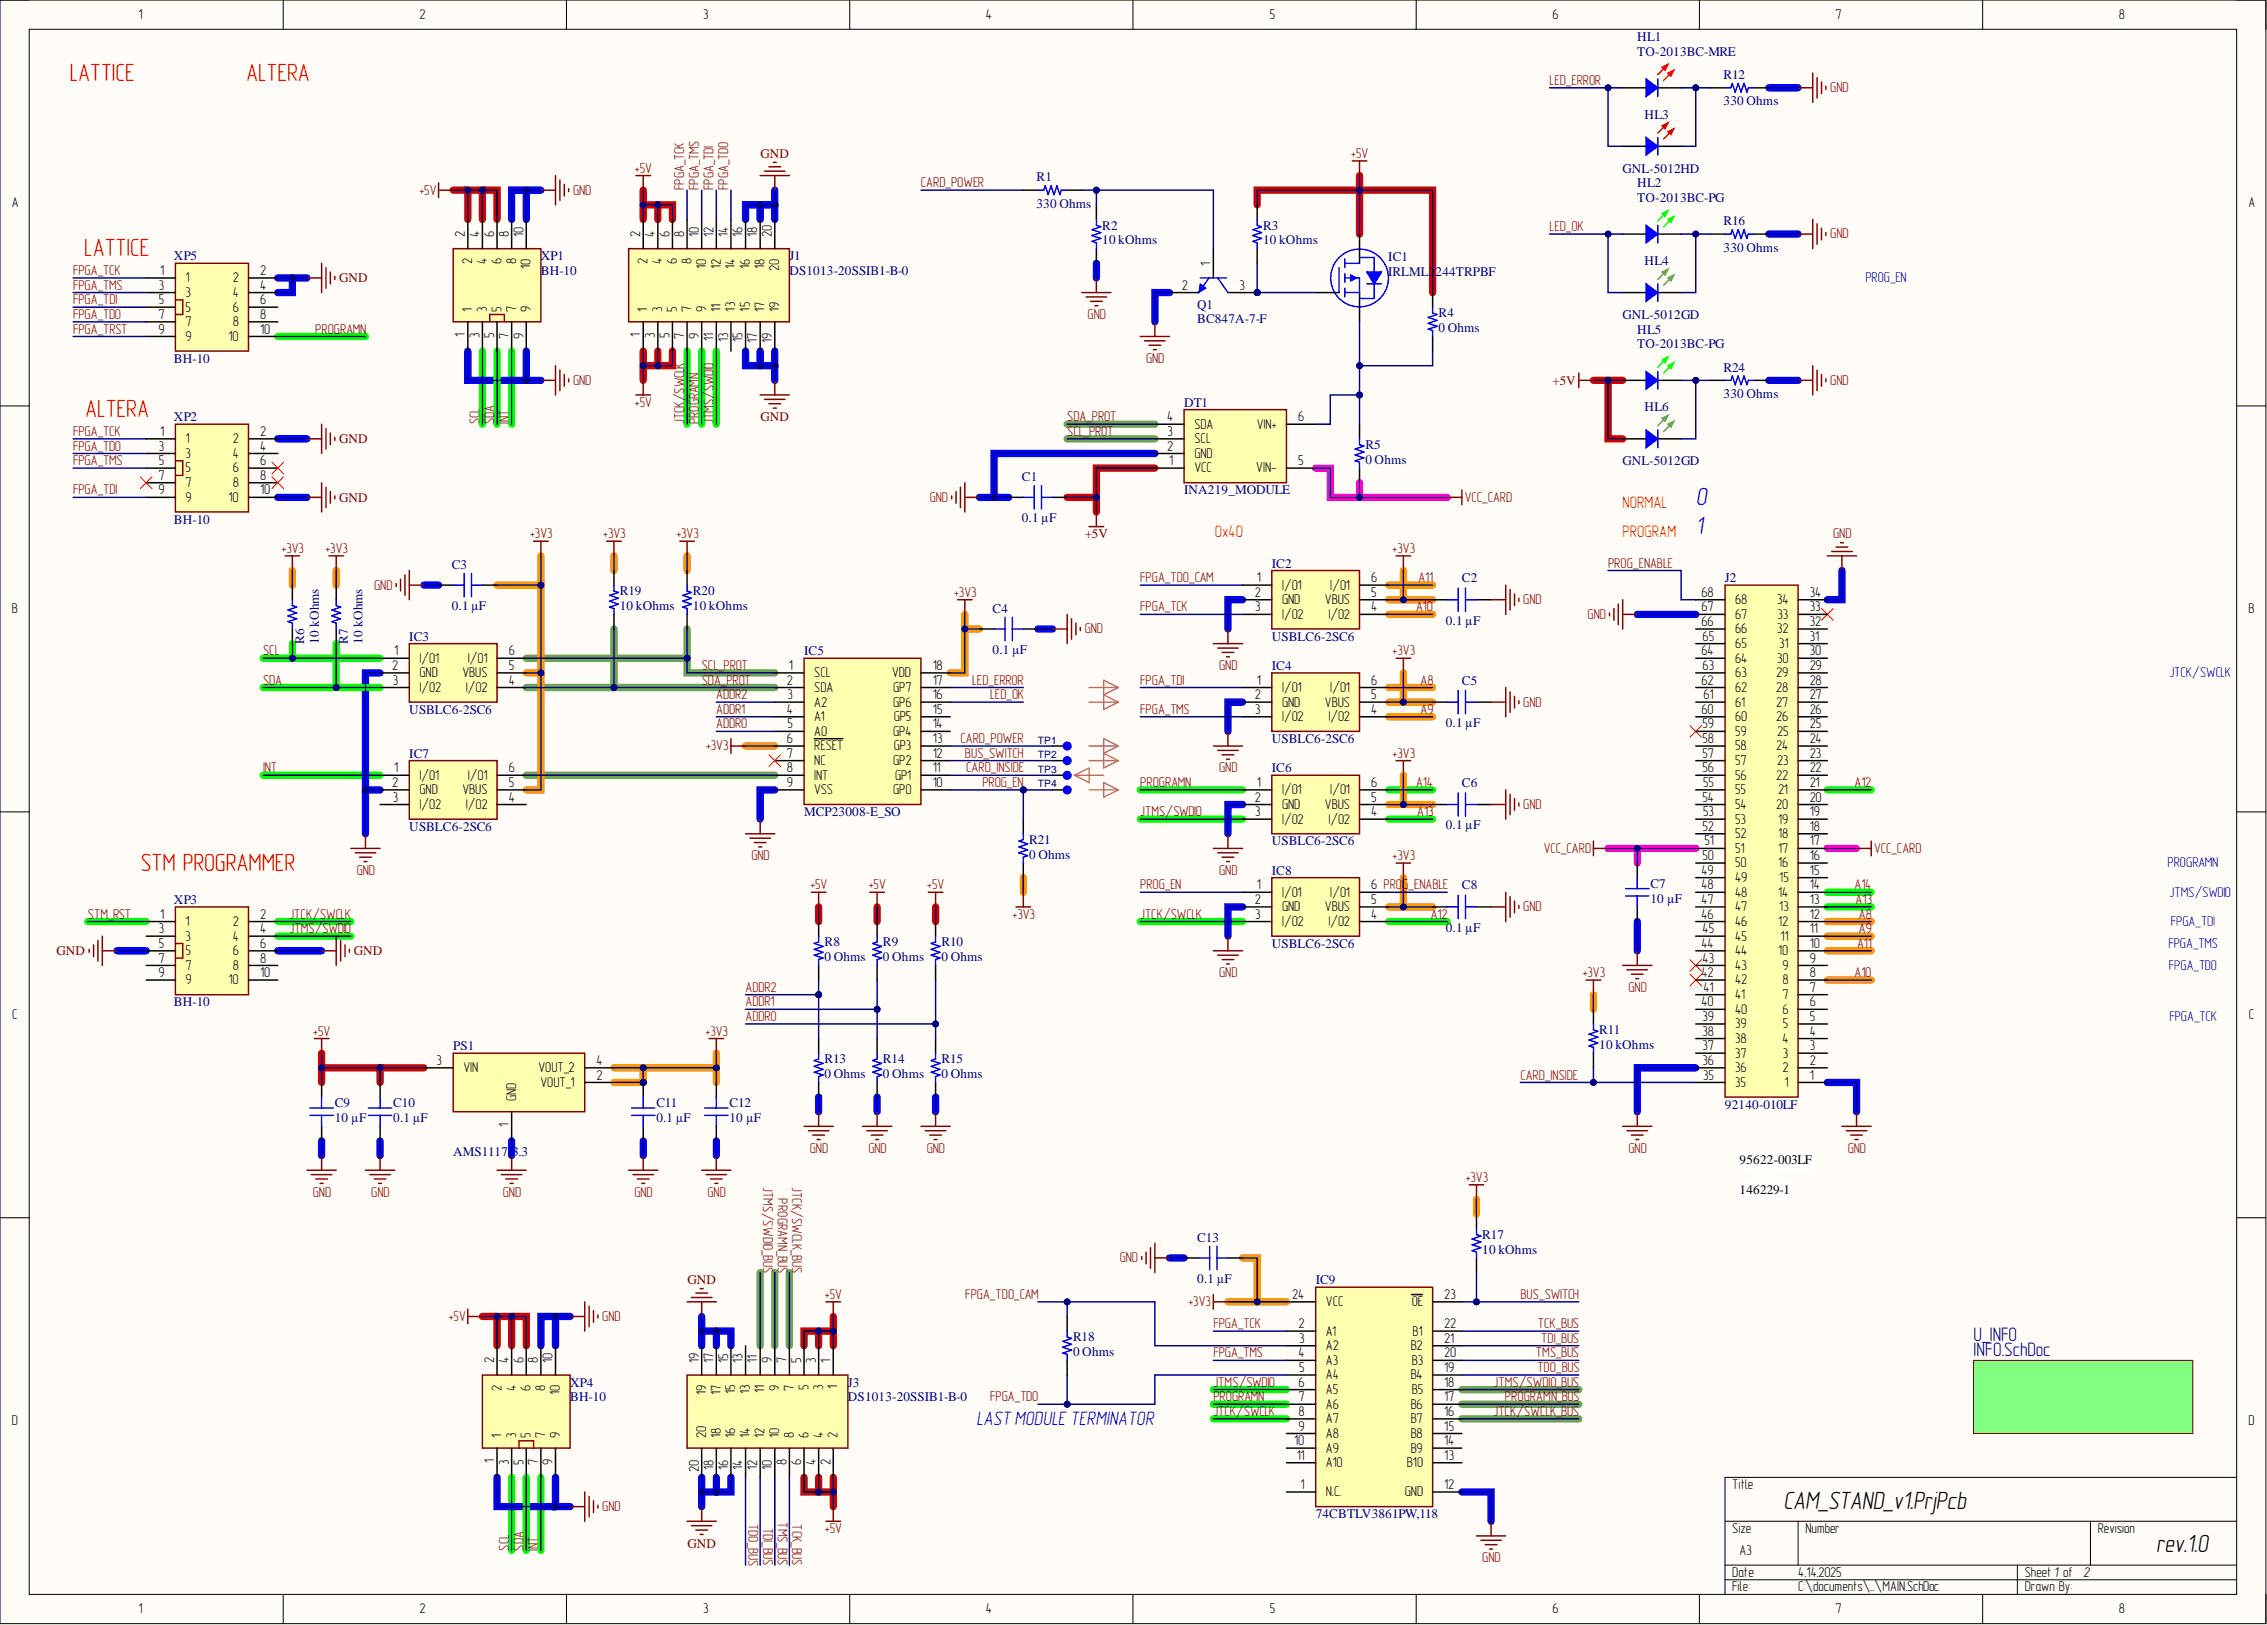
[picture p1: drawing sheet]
<svg xmlns="http://www.w3.org/2000/svg" width="393mm" height="282mm" viewBox="0 0 393 282" stroke-linecap="round" stroke-linejoin="round" font-family="sans-serif">
<defs><g id="words">
<g font-size="4.4" fill="#00f">
<text x="294.2" y="87.6">0</text>
<text x="294.2" y="92.7">1</text>
</g>
<g font-size="4.4">
<text x="309.4" y="261.7">CAM_STAND_v1.PrjPcb</text>
<text x="374.1" y="269.3">rev.1.0</text>
</g>
<g font-size="4.3" fill="#f00">
<text x="12.1" y="14">LATTICE</text>
<text x="42.7" y="14">ALTERA</text>
<text x="14.6" y="44.5">LATTICE</text>
<text x="14.8" y="72.4">ALTERA</text>
<text x="24.4" y="151.1">STM PROGRAMMER</text>
</g>
<g font-size="3.4" fill="#000080">
<text x="342.4" y="232.7">U_INFO</text>
<text x="342.4" y="235.2">INFO.SchDoc</text>
</g>
<text font-size="3.4" fill="#00f" x="169.4" y="247.1">LAST MODULE TERMINATOR</text>
<g font-size="2.9" fill="#f00">
<text x="281.5" y="88.1">NORMAL</text>
<text x="210.8" y="93.2">0x40</text>
<text x="281.5" y="93.2">PROGRAM</text>
</g>
<g font-size="2.5">
<text x="24" y="3.3">1</text>
<text x="72.8" y="3.3">2</text>
<text x="122" y="3.3">3</text>
<text x="171" y="3.3">4</text>
<text x="220.3" y="3.3">5</text>
<text x="269.4" y="3.3">6</text>
<text x="318.5" y="3.3">7</text>
<text x="367.6" y="3.3">8</text>
<text x="2" y="35.9">A</text>
<text x="390.1" y="35.9">A</text>
<text x="80.7" y="41.1" transform="rotate(-90 80.7 41.1)">2</text>
<text x="83.2" y="41.1" transform="rotate(-90 83.2 41.1)">4</text>
<text x="85.7" y="41.1" transform="rotate(-90 85.7 41.1)">6</text>
<text x="88.3" y="41.1" transform="rotate(-90 88.3 41.1)">8</text>
<text x="90.8" y="41.1" transform="rotate(-90 90.8 41.1)">10</text>
<text x="111.1" y="41.1" transform="rotate(-90 111.1 41.1)">2</text>
<text x="113.6" y="41.1" transform="rotate(-90 113.6 41.1)">4</text>
<text x="116.2" y="41.1" transform="rotate(-90 116.2 41.1)">6</text>
<text x="118.7" y="41.1" transform="rotate(-90 118.7 41.1)">8</text>
<text x="121.2" y="41.1" transform="rotate(-90 121.2 41.1)">10</text>
<text x="123.8" y="41.1" transform="rotate(-90 123.8 41.1)">12</text>
<text x="126.3" y="41.1" transform="rotate(-90 126.3 41.1)">14</text>
<text x="128.9" y="41.1" transform="rotate(-90 128.9 41.1)">16</text>
<text x="131.4" y="41.1" transform="rotate(-90 131.4 41.1)">18</text>
<text x="133.9" y="41.1" transform="rotate(-90 133.9 41.1)">20</text>
<text x="27.8" y="47.7">1</text>
<text x="45.1" y="47.7">2</text>
<text x="81.9" y="45.8" transform="rotate(-90 81.9 45.8)">2</text>
<text x="84.5" y="45.8" transform="rotate(-90 84.5 45.8)">4</text>
<text x="87" y="45.8" transform="rotate(-90 87 45.8)">6</text>
<text x="89.5" y="45.8" transform="rotate(-90 89.5 45.8)">8</text>
<text x="92.1" y="46.6" transform="rotate(-90 92.1 46.6)">10</text>
<text x="112.4" y="45.8" transform="rotate(-90 112.4 45.8)">2</text>
<text x="114.9" y="45.8" transform="rotate(-90 114.9 45.8)">4</text>
<text x="117.4" y="45.8" transform="rotate(-90 117.4 45.8)">6</text>
<text x="120" y="45.8" transform="rotate(-90 120 45.8)">8</text>
<text x="122.5" y="46.6" transform="rotate(-90 122.5 46.6)">10</text>
<text x="125" y="46.6" transform="rotate(-90 125 46.6)">12</text>
<text x="127.6" y="46.6" transform="rotate(-90 127.6 46.6)">14</text>
<text x="130.1" y="46.6" transform="rotate(-90 130.1 46.6)">16</text>
<text x="132.7" y="46.6" transform="rotate(-90 132.7 46.6)">18</text>
<text x="135.2" y="46.9" transform="rotate(-90 135.2 46.9)">20</text>
<text x="210" y="46.2" transform="rotate(-90 210 46.2)">1</text>
<text x="27.6" y="50.2">3</text>
<text x="27.6" y="52.8">5</text>
<text x="32.2" y="49">1</text>
<text x="32.2" y="51.5">3</text>
<text x="40.4" y="49">2</text>
<text x="40.4" y="51.5">4</text>
<text x="45.1" y="50.2">4</text>
<text x="45.1" y="52.8">6</text>
<text x="205" y="50.2">2</text>
<text x="215.1" y="50.2">3</text>
<text x="27.5" y="55.3">7</text>
<text x="27.5" y="57.9">9</text>
<text x="32.2" y="54">5</text>
<text x="32.2" y="56.6">7</text>
<text x="32.2" y="59.1">9</text>
<text x="39.7" y="59.1">10</text>
<text x="40.4" y="54">6</text>
<text x="40.4" y="56.6">8</text>
<text x="45.1" y="55.3">8</text>
<text x="45.1" y="57.9">10</text>
<text x="80.7" y="58.4" transform="rotate(-90 80.7 58.4)">1</text>
<text x="81.9" y="54" transform="rotate(-90 81.9 54)">1</text>
<text x="83.2" y="58.7" transform="rotate(-90 83.2 58.7)">3</text>
<text x="84.5" y="54" transform="rotate(-90 84.5 54)">3</text>
<text x="85.7" y="58.7" transform="rotate(-90 85.7 58.7)">5</text>
<text x="87" y="54" transform="rotate(-90 87 54)">5</text>
<text x="88.3" y="58.8" transform="rotate(-90 88.3 58.8)">7</text>
<text x="89.5" y="54" transform="rotate(-90 89.5 54)">7</text>
<text x="90.8" y="58.8" transform="rotate(-90 90.8 58.8)">9</text>
<text x="92.1" y="54" transform="rotate(-90 92.1 54)">9</text>
<text x="111.1" y="58.4" transform="rotate(-90 111.1 58.4)">1</text>
<text x="112.4" y="54" transform="rotate(-90 112.4 54)">1</text>
<text x="113.6" y="58.7" transform="rotate(-90 113.6 58.7)">3</text>
<text x="114.9" y="54" transform="rotate(-90 114.9 54)">3</text>
<text x="116.2" y="58.7" transform="rotate(-90 116.2 58.7)">5</text>
<text x="117.4" y="54" transform="rotate(-90 117.4 54)">5</text>
<text x="118.7" y="58.8" transform="rotate(-90 118.7 58.8)">7</text>
<text x="120" y="54" transform="rotate(-90 120 54)">7</text>
<text x="121.2" y="58.8" transform="rotate(-90 121.2 58.8)">9</text>
<text x="122.5" y="54" transform="rotate(-90 122.5 54)">9</text>
<text x="123.8" y="59.1" transform="rotate(-90 123.8 59.1)">11</text>
<text x="125" y="54" transform="rotate(-90 125 54)">11</text>
<text x="126.3" y="59.4" transform="rotate(-90 126.3 59.4)">13</text>
<text x="127.6" y="54" transform="rotate(-90 127.6 54)">13</text>
<text x="128.9" y="59.4" transform="rotate(-90 128.9 59.4)">15</text>
<text x="130.1" y="54" transform="rotate(-90 130.1 54)">15</text>
<text x="131.4" y="59.5" transform="rotate(-90 131.4 59.5)">17</text>
<text x="132.7" y="54" transform="rotate(-90 132.7 54)">17</text>
<text x="133.9" y="59.5" transform="rotate(-90 133.9 59.5)">19</text>
<text x="135.2" y="54" transform="rotate(-90 135.2 54)">19</text>
<text x="27.8" y="75.6">1</text>
<text x="32.2" y="76.9">1</text>
<text x="40.4" y="76.9">2</text>
<text x="45.1" y="75.6">2</text>
<text x="202.5" y="73.1">4</text>
<text x="202.6" y="75.6">3</text>
<text x="207.2" y="74.3">SDA</text>
<text x="207.2" y="76.9">SCL</text>
<text x="218.1" y="74.3">VIN+</text>
<text x="225.2" y="73.1">6</text>
<text x="27.5" y="83.2">7</text>
<text x="27.6" y="78.2">3</text>
<text x="27.6" y="80.7">5</text>
<text x="32.2" y="79.4">3</text>
<text x="32.2" y="82">5</text>
<text x="40.4" y="79.4">4</text>
<text x="40.4" y="82">6</text>
<text x="45.1" y="78.2">4</text>
<text x="45.1" y="80.7">6</text>
<text x="45.1" y="83.2">8</text>
<text x="202.5" y="78.2">2</text>
<text x="202.8" y="80.7">1</text>
<text x="207.2" y="82">VCC</text>
<text x="207.2" y="79.4">GND</text>
<text x="218" y="82">VIN-</text>
<text x="225.2" y="80.7">5</text>
<text x="27.5" y="85.8">9</text>
<text x="32.2" y="84.5">7</text>
<text x="32.2" y="87">9</text>
<text x="39.7" y="87">10</text>
<text x="40.4" y="84.5">8</text>
<text x="45.1" y="85.8">10</text>
<text x="218.1" y="101">1</text>
<text x="237.9" y="101">6</text>
<text x="2" y="106.3">B</text>
<text x="217.7" y="103.5">2</text>
<text x="217.8" y="106.1">3</text>
<text x="222.4" y="102.3">I/O1</text>
<text x="222.4" y="104.8">GND</text>
<text x="222.4" y="107.3">I/O2</text>
<text x="229.9" y="104.8">VBUS</text>
<text x="230.5" y="107.3">I/O2</text>
<text x="230.8" y="102.3">I/O1</text>
<text x="237.9" y="103.5">5</text>
<text x="237.9" y="106.1">4</text>
<text x="295.2" y="106.1">67</text>
<text x="295.2" y="103.5">68</text>
<text x="301.1" y="107.3">67</text>
<text x="301.1" y="104.8">68</text>
<text x="308.4" y="104.8">34</text>
<text x="308.4" y="107.3">33</text>
<text x="314" y="106.1">33</text>
<text x="314" y="103.5">34</text>
<text x="390.1" y="106.3">B</text>
<text x="68.4" y="113.7">1</text>
<text x="88.3" y="113.7">6</text>
<text x="295.2" y="113.7">64</text>
<text x="295.2" y="108.6">66</text>
<text x="295.4" y="111.1">65</text>
<text x="301.1" y="112.4">65</text>
<text x="301.1" y="109.9">66</text>
<text x="308.4" y="109.9">32</text>
<text x="308.7" y="112.4">31</text>
<text x="314" y="113.7">30</text>
<text x="314" y="111.1">31</text>
<text x="314" y="108.6">32</text>
<text x="68.1" y="116.2">2</text>
<text x="68.1" y="118.7">3</text>
<text x="72.8" y="114.9">I/O1</text>
<text x="72.8" y="117.5">GND</text>
<text x="80.2" y="117.5">VBUS</text>
<text x="81.2" y="114.9">I/O1</text>
<text x="88.3" y="116.2">5</text>
<text x="88.3" y="118.7">4</text>
<text x="136.5" y="118.7">2</text>
<text x="136.9" y="116.2">1</text>
<text x="141.3" y="117.5">SCL</text>
<text x="154.8" y="117.5">VDD</text>
<text x="161.8" y="116.2">18</text>
<text x="161.8" y="118.7">17</text>
<text x="218.1" y="118.7">1</text>
<text x="237.9" y="118.7">6</text>
<text x="295.2" y="118.7">62</text>
<text x="295.4" y="116.2">63</text>
<text x="301.1" y="117.5">63</text>
<text x="301.1" y="114.9">64</text>
<text x="308.2" y="117.5">29</text>
<text x="308.4" y="114.9">30</text>
<text x="314" y="118.7">28</text>
<text x="314" y="116.2">29</text>
<text x="72.8" y="120">I/O2</text>
<text x="80.8" y="120">I/O2</text>
<text x="136.5" y="123.8">4</text>
<text x="136.6" y="121.3">3</text>
<text x="141.3" y="120">SDA</text>
<text x="141.3" y="122.6">A2</text>
<text x="141.3" y="125.1">A1</text>
<text x="155" y="120">GP7</text>
<text x="155" y="122.6">GP6</text>
<text x="155.1" y="125.1">GP5</text>
<text x="161.8" y="121.3">16</text>
<text x="161.8" y="123.8">15</text>
<text x="217.7" y="121.3">2</text>
<text x="217.8" y="123.8">3</text>
<text x="222.4" y="120">I/O1</text>
<text x="222.4" y="122.6">GND</text>
<text x="222.4" y="125.1">I/O2</text>
<text x="229.9" y="122.6">VBUS</text>
<text x="230.5" y="125.1">I/O2</text>
<text x="230.8" y="120">I/O1</text>
<text x="237.9" y="121.3">5</text>
<text x="237.9" y="123.8">4</text>
<text x="295.2" y="123.8">60</text>
<text x="295.6" y="121.3">61</text>
<text x="301.1" y="125.1">60</text>
<text x="301.1" y="122.6">61</text>
<text x="301.1" y="120">62</text>
<text x="308.2" y="125.1">26</text>
<text x="308.2" y="122.6">27</text>
<text x="308.2" y="120">28</text>
<text x="314" y="123.8">26</text>
<text x="314" y="121.3">27</text>
<text x="136.5" y="128.9">6</text>
<text x="136.5" y="131.4">7</text>
<text x="136.6" y="126.4">5</text>
<text x="141.3" y="127.6">A0</text>
<text x="141.3" y="130.2">RESET</text>
<text x="155" y="127.6">GP4</text>
<text x="155.1" y="130.2">GP3</text>
<text x="161.8" y="126.4">14</text>
<text x="161.8" y="128.9">13</text>
<text x="161.8" y="131.4">12</text>
<text x="295.4" y="131.4">57</text>
<text x="295.4" y="128.9">58</text>
<text x="295.4" y="126.4">59</text>
<text x="301.1" y="130.2">58</text>
<text x="301.1" y="127.6">59</text>
<text x="308.2" y="130.2">24</text>
<text x="308.4" y="127.6">25</text>
<text x="314" y="131.4">23</text>
<text x="314" y="128.9">24</text>
<text x="314" y="126.4">25</text>
<text x="68.1" y="136.5">2</text>
<text x="68.4" y="134">1</text>
<text x="72.8" y="135.2">I/O1</text>
<text x="72.8" y="137.8">GND</text>
<text x="80.2" y="137.8">VBUS</text>
<text x="81.2" y="135.2">I/O1</text>
<text x="88.3" y="134">6</text>
<text x="88.3" y="136.5">5</text>
<text x="136.5" y="134">8</text>
<text x="136.5" y="136.5">9</text>
<text x="141.3" y="132.7">NC</text>
<text x="141.3" y="135.2">INT</text>
<text x="141.3" y="137.8">VSS</text>
<text x="155" y="132.7">GP2</text>
<text x="155" y="137.8">GP0</text>
<text x="155.3" y="135.2">GP1</text>
<text x="161.8" y="134">11</text>
<text x="161.8" y="136.5">10</text>
<text x="218.1" y="136.5">1</text>
<text x="222.4" y="137.8">I/O1</text>
<text x="230.8" y="137.8">I/O1</text>
<text x="237.9" y="136.5">6</text>
<text x="295.4" y="134">56</text>
<text x="295.5" y="136.5">55</text>
<text x="301.1" y="137.8">55</text>
<text x="301.1" y="135.2">56</text>
<text x="301.1" y="132.7">57</text>
<text x="308.2" y="135.2">22</text>
<text x="308.4" y="132.7">23</text>
<text x="308.5" y="137.8">21</text>
<text x="314" y="136.5">21</text>
<text x="314" y="134">22</text>
<text x="68.1" y="139">3</text>
<text x="72.8" y="140.3">I/O2</text>
<text x="80.8" y="140.3">I/O2</text>
<text x="88.3" y="139">4</text>
<text x="217.7" y="139">2</text>
<text x="217.8" y="141.6">3</text>
<text x="222.4" y="140.3">GND</text>
<text x="222.4" y="142.9">I/O2</text>
<text x="229.9" y="140.3">VBUS</text>
<text x="230.5" y="142.9">I/O2</text>
<text x="237.9" y="139">5</text>
<text x="237.9" y="141.6">4</text>
<text x="295.4" y="139">54</text>
<text x="295.5" y="141.6">53</text>
<text x="301.1" y="142.9">53</text>
<text x="301.1" y="140.3">54</text>
<text x="308.2" y="140.3">20</text>
<text x="308.5" y="142.9">19</text>
<text x="314" y="141.6">19</text>
<text x="314" y="139">20</text>
<text x="295.4" y="149.2">50</text>
<text x="295.4" y="144.1">52</text>
<text x="295.8" y="146.7">51</text>
<text x="301.1" y="147.9">51</text>
<text x="301.1" y="145.4">52</text>
<text x="308.5" y="147.9">17</text>
<text x="308.5" y="145.4">18</text>
<text x="314" y="149.2">16</text>
<text x="314" y="146.7">17</text>
<text x="314" y="144.1">18</text>
<text x="218.1" y="154.3">1</text>
<text x="222.4" y="155.5">I/O1</text>
<text x="230.8" y="155.5">I/O1</text>
<text x="237.9" y="154.3">6 PROG_ENABLE</text>
<text x="295.2" y="154.3">48</text>
<text x="295.2" y="151.7">49</text>
<text x="301.1" y="155.5">48</text>
<text x="301.1" y="153">49</text>
<text x="301.1" y="150.5">50</text>
<text x="308.5" y="155.5">14</text>
<text x="308.5" y="150.5">16</text>
<text x="308.7" y="153">15</text>
<text x="314" y="154.3">14</text>
<text x="314" y="151.7">15</text>
<text x="27.6" y="161.9">3</text>
<text x="27.8" y="159.3">1</text>
<text x="32.2" y="160.6">1</text>
<text x="40.4" y="160.6">2</text>
<text x="45.1" y="159.3">2</text>
<text x="45.1" y="161.9">4</text>
<text x="217.7" y="156.8">2</text>
<text x="217.8" y="159.3">3</text>
<text x="222.4" y="158.1">GND</text>
<text x="222.4" y="160.6">I/O2</text>
<text x="229.9" y="158.1">VBUS</text>
<text x="230.5" y="160.6">I/O2</text>
<text x="237.9" y="156.8">5</text>
<text x="237.9" y="159.3">4</text>
<text x="295.2" y="159.3">46</text>
<text x="295.2" y="156.8">47</text>
<text x="295.4" y="161.9">45</text>
<text x="301.1" y="160.6">46</text>
<text x="301.1" y="158.1">47</text>
<text x="308.5" y="160.6">12</text>
<text x="308.7" y="158.1">13</text>
<text x="314" y="161.9">11</text>
<text x="314" y="159.3">12</text>
<text x="314" y="156.8">13</text>
<text x="27.5" y="167">7</text>
<text x="27.6" y="164.4">5</text>
<text x="32.2" y="163.1">3</text>
<text x="32.2" y="165.7">5</text>
<text x="40.4" y="163.1">4</text>
<text x="40.4" y="165.7">6</text>
<text x="45.1" y="164.4">6</text>
<text x="45.1" y="167">8</text>
<text x="295.2" y="164.4">44</text>
<text x="295.4" y="167">43</text>
<text x="301.1" y="165.7">44</text>
<text x="301.1" y="163.1">45</text>
<text x="308.5" y="165.7">10</text>
<text x="308.9" y="163.1">11</text>
<text x="314" y="167">9</text>
<text x="314" y="164.4">10</text>
<text x="27.5" y="169.5">9</text>
<text x="32.2" y="168.2">7</text>
<text x="32.2" y="170.8">9</text>
<text x="39.7" y="170.8">10</text>
<text x="40.4" y="168.2">8</text>
<text x="45.1" y="169.5">10</text>
<text x="295.2" y="169.5">42</text>
<text x="295.6" y="172">41</text>
<text x="301.1" y="173.3">41</text>
<text x="301.1" y="170.8">42</text>
<text x="301.1" y="168.2">43</text>
<text x="309.3" y="173.3">7</text>
<text x="309.3" y="170.8">8</text>
<text x="309.3" y="168.2">9</text>
<text x="314" y="172">7</text>
<text x="314" y="169.5">8</text>
<text x="2.1" y="176.8">C</text>
<text x="295.2" y="174.6">40</text>
<text x="295.4" y="179.6">38</text>
<text x="295.4" y="177.1">39</text>
<text x="301.1" y="178.4">39</text>
<text x="301.1" y="175.8">40</text>
<text x="309.3" y="175.8">6</text>
<text x="309.4" y="178.4">5</text>
<text x="314" y="179.6">4</text>
<text x="314" y="177.1">5</text>
<text x="314" y="174.6">6</text>
<text x="390.2" y="176.8">C</text>
<text x="75.8" y="184.7">3</text>
<text x="80.4" y="186">VIN</text>
<text x="93.4" y="186">VOUT_2</text>
<text x="103.5" y="184.7">4</text>
<text x="295.4" y="184.7">36</text>
<text x="295.4" y="182.2">37</text>
<text x="301.1" y="186">36</text>
<text x="301.1" y="183.4">37</text>
<text x="301.1" y="180.9">38</text>
<text x="309.3" y="186">2</text>
<text x="309.3" y="180.9">4</text>
<text x="309.4" y="183.4">3</text>
<text x="314" y="184.7">2</text>
<text x="314" y="182.2">3</text>
<text x="89.5" y="191.1" transform="rotate(-90 89.5 191.1)">GND</text>
<text x="93.8" y="188.5">VOUT_1</text>
<text x="103.5" y="187.3">2</text>
<text x="295.5" y="187.3">35</text>
<text x="301.1" y="188.5">35</text>
<text x="309.6" y="188.5">1</text>
<text x="314" y="187.3">1</text>
<text x="88.3" y="195.5" transform="rotate(-90 88.3 195.5)">1</text>
<text x="224.2" y="225.3">24</text>
<text x="230.1" y="226.6">VCC</text>
<text x="244.9" y="226.6">OE</text>
<text x="250.6" y="225.3">23</text>
<text x="225.3" y="230.4">2</text>
<text x="225.4" y="232.9">3</text>
<text x="230.1" y="231.7">A1</text>
<text x="245.1" y="231.7">B1</text>
<text x="250.6" y="232.9">21</text>
<text x="250.6" y="230.4">22</text>
<text x="85.7" y="236.5" transform="rotate(-90 85.7 236.5)">2</text>
<text x="88.3" y="236.5" transform="rotate(-90 88.3 236.5)">4</text>
<text x="90.8" y="236.5" transform="rotate(-90 90.8 236.5)">6</text>
<text x="93.3" y="236.5" transform="rotate(-90 93.3 236.5)">8</text>
<text x="95.9" y="236.5" transform="rotate(-90 95.9 236.5)">10</text>
<text x="121.2" y="236.5" transform="rotate(-90 121.2 236.5)">19</text>
<text x="123.8" y="236.5" transform="rotate(-90 123.8 236.5)">17</text>
<text x="126.3" y="236.5" transform="rotate(-90 126.3 236.5)">15</text>
<text x="128.9" y="236.5" transform="rotate(-90 128.9 236.5)">13</text>
<text x="131.4" y="236.5" transform="rotate(-90 131.4 236.5)">11</text>
<text x="133.9" y="236.5" transform="rotate(-90 133.9 236.5)">9</text>
<text x="136.5" y="236.5" transform="rotate(-90 136.5 236.5)">7</text>
<text x="139" y="236.5" transform="rotate(-90 139 236.5)">5</text>
<text x="141.5" y="236.5" transform="rotate(-90 141.5 236.5)">3</text>
<text x="144.1" y="236.5" transform="rotate(-90 144.1 236.5)">1</text>
<text x="225.3" y="235.5">4</text>
<text x="225.4" y="238">5</text>
<text x="230.1" y="234.2">A2</text>
<text x="230.1" y="236.7">A3</text>
<text x="230.1" y="239.3">A4</text>
<text x="244.8" y="239.3">B4</text>
<text x="244.8" y="234.2">B2</text>
<text x="244.9" y="236.7">B3</text>
<text x="250.6" y="238">19</text>
<text x="250.6" y="235.5">20</text>
<text x="87" y="241.2" transform="rotate(-90 87 241.2)">2</text>
<text x="89.5" y="241.2" transform="rotate(-90 89.5 241.2)">4</text>
<text x="92.1" y="241.2" transform="rotate(-90 92.1 241.2)">6</text>
<text x="94.6" y="241.2" transform="rotate(-90 94.6 241.2)">8</text>
<text x="97.1" y="242" transform="rotate(-90 97.1 242)">10</text>
<text x="122.5" y="242" transform="rotate(-90 122.5 242)">19</text>
<text x="125" y="242" transform="rotate(-90 125 242)">17</text>
<text x="127.6" y="241.8" transform="rotate(-90 127.6 241.8)">15</text>
<text x="130.1" y="241.8" transform="rotate(-90 130.1 241.8)">13</text>
<text x="132.7" y="241.5" transform="rotate(-90 132.7 241.5)">11</text>
<text x="135.2" y="241.2" transform="rotate(-90 135.2 241.2)">9</text>
<text x="137.7" y="241.2" transform="rotate(-90 137.7 241.2)">7</text>
<text x="140.3" y="241.1" transform="rotate(-90 140.3 241.1)">5</text>
<text x="142.8" y="241.1" transform="rotate(-90 142.8 241.1)">3</text>
<text x="145.3" y="240.9" transform="rotate(-90 145.3 240.9)">1</text>
<text x="225.3" y="240.5">6</text>
<text x="225.3" y="243.1">7</text>
<text x="225.3" y="245.6">8</text>
<text x="230.1" y="241.8">A5</text>
<text x="230.1" y="244.3">A6</text>
<text x="244.8" y="244.3">B6</text>
<text x="244.9" y="241.8">B5</text>
<text x="250.6" y="245.6">16</text>
<text x="250.6" y="243.1">17</text>
<text x="250.6" y="240.5">18</text>
<text x="2" y="247.1">D</text>
<text x="87" y="249.4" transform="rotate(-90 87 249.4)">1</text>
<text x="89.5" y="249.4" transform="rotate(-90 89.5 249.4)">3</text>
<text x="92.1" y="249.4" transform="rotate(-90 92.1 249.4)">5</text>
<text x="94.6" y="249.4" transform="rotate(-90 94.6 249.4)">7</text>
<text x="97.1" y="249.4" transform="rotate(-90 97.1 249.4)">9</text>
<text x="122.5" y="249.4" transform="rotate(-90 122.5 249.4)">20</text>
<text x="125" y="249.4" transform="rotate(-90 125 249.4)">18</text>
<text x="127.6" y="249.4" transform="rotate(-90 127.6 249.4)">16</text>
<text x="130.1" y="249.4" transform="rotate(-90 130.1 249.4)">14</text>
<text x="132.7" y="249.4" transform="rotate(-90 132.7 249.4)">12</text>
<text x="135.2" y="249.4" transform="rotate(-90 135.2 249.4)">10</text>
<text x="137.7" y="249.4" transform="rotate(-90 137.7 249.4)">8</text>
<text x="140.3" y="249.4" transform="rotate(-90 140.3 249.4)">6</text>
<text x="142.8" y="249.4" transform="rotate(-90 142.8 249.4)">4</text>
<text x="145.3" y="249.4" transform="rotate(-90 145.3 249.4)">2</text>
<text x="224.6" y="250.7">10</text>
<text x="225.3" y="248.1">9</text>
<text x="230.1" y="246.9">A7</text>
<text x="230.1" y="249.4">A8</text>
<text x="230.1" y="252">A9</text>
<text x="244.8" y="252">B9</text>
<text x="244.8" y="249.4">B8</text>
<text x="244.8" y="246.9">B7</text>
<text x="250.6" y="250.7">14</text>
<text x="250.6" y="248.1">15</text>
<text x="390.1" y="247.1">D</text>
<text x="85.7" y="253.8" transform="rotate(-90 85.7 253.8)">1</text>
<text x="88.3" y="254.1" transform="rotate(-90 88.3 254.1)">3</text>
<text x="90.8" y="254.1" transform="rotate(-90 90.8 254.1)">5</text>
<text x="93.3" y="254.2" transform="rotate(-90 93.3 254.2)">7</text>
<text x="95.9" y="254.2" transform="rotate(-90 95.9 254.2)">9</text>
<text x="121.2" y="255.2" transform="rotate(-90 121.2 255.2)">20</text>
<text x="123.8" y="254.9" transform="rotate(-90 123.8 254.9)">18</text>
<text x="126.3" y="254.9" transform="rotate(-90 126.3 254.9)">16</text>
<text x="128.9" y="254.9" transform="rotate(-90 128.9 254.9)">14</text>
<text x="131.4" y="254.9" transform="rotate(-90 131.4 254.9)">12</text>
<text x="133.9" y="254.9" transform="rotate(-90 133.9 254.9)">10</text>
<text x="136.5" y="254.2" transform="rotate(-90 136.5 254.2)">8</text>
<text x="139" y="254.2" transform="rotate(-90 139 254.2)">6</text>
<text x="141.5" y="254.2" transform="rotate(-90 141.5 254.2)">4</text>
<text x="144.1" y="254.2" transform="rotate(-90 144.1 254.2)">2</text>
<text x="225" y="253.2">11</text>
<text x="230.1" y="254.5">A10</text>
<text x="244.1" y="254.5">B10</text>
<text x="250.6" y="253.2">13</text>
<text x="225.7" y="258.3">1</text>
<text x="230.1" y="259.6">N.C.</text>
<text x="243.8" y="259.6">GND</text>
<text x="250.6" y="258.3">12</text>
<text x="300.6" y="258.3">Title</text>
<text x="300.6" y="265.9">Size</text>
<text x="301.8" y="269.7">A3</text>
<text x="313.3" y="265.9">Number</text>
<text x="364" y="265.9">Revision</text>
<text x="300.6" y="273.5">Date:</text>
<text x="312" y="273.5">4.14.2025</text>
<text x="351.3" y="273.5">Sheet 1 of</text>
<text x="361.4" y="273.5">2</text>
<text x="24" y="279.9">1</text>
<text x="72.8" y="279.9">2</text>
<text x="122" y="279.9">3</text>
<text x="171" y="279.9">4</text>
<text x="220.3" y="279.9">5</text>
<text x="269.4" y="279.9">6</text>
<text x="300.6" y="276.1">File:</text>
<text x="312" y="276.1">C:\documents\..\MAIN.SchDoc</text>
<text x="318.5" y="279.9">7</text>
<text x="351.3" y="276.1">Drawn By:</text>
<text x="367.6" y="279.9">8</text>
</g>
<g font-size="2.5" fill="#800000">
<text x="268.9" y="14.7">LED_ERROR</text>
<text x="317.6" y="16">GND</text>
<text x="110.2" y="29.9">+5V</text>
<text x="234.5" y="27.4">+5V</text>
<text x="72.8" y="33.8">+5V</text>
<text x="99.4" y="33.8">GND</text>
<text x="118.7" y="33" transform="rotate(-90 118.7 33)">FPGA_TCK</text>
<text x="121.2" y="33" transform="rotate(-90 121.2 33)">FPGA_TMS</text>
<text x="123.8" y="33" transform="rotate(-90 123.8 33)">FPGA_TDI</text>
<text x="126.3" y="33" transform="rotate(-90 126.3 33)">FPGA_TDO</text>
<text x="159.8" y="32.5">CARD_POWER</text>
<text x="268.9" y="40.1">LED_OK</text>
<text x="317.6" y="41.4">GND</text>
<text x="12.7" y="47.7">FPGA_TCK</text>
<text x="12.7" y="52.8">FPGA_TDI</text>
<text x="12.7" y="50.2">FPGA_TMS</text>
<text x="12.7" y="55.3">FPGA_TDO</text>
<text x="12.7" y="57.9">FPGA_TRST</text>
<text x="54.7" y="57.9">PROGRAMN</text>
<text x="188.7" y="55.3">GND</text>
<text x="198.9" y="62.9">GND</text>
<text x="99.4" y="66.7">GND</text>
<text x="110.2" y="70.5">+5V</text>
<text x="317.6" y="66.7">GND</text>
<text x="12.7" y="75.6">FPGA_TCK</text>
<text x="83.2" y="73.6" transform="rotate(-90 83.2 73.6)">SCL</text>
<text x="85.7" y="73.6" transform="rotate(-90 85.7 73.6)">SDA</text>
<text x="88.3" y="73.6" transform="rotate(-90 88.3 73.6)">INT</text>
<text x="118.7" y="73.6" transform="rotate(-90 118.7 73.6)">JTCK/SWCLK</text>
<text x="121.2" y="73.6" transform="rotate(-90 121.2 73.6)">PROGRAMN</text>
<text x="123.8" y="73.6" transform="rotate(-90 123.8 73.6)">JTMS/SWDIO</text>
<text x="185.2" y="75.6">SCL_PROT</text>
<text x="185.2" y="73.1">SDA_PROT</text>
<text x="12.7" y="78.2">FPGA_TDO</text>
<text x="12.7" y="80.7">FPGA_TMS</text>
<text x="12.7" y="85.8">FPGA_TDI</text>
<text x="161.3" y="87">GND</text>
<text x="254.2" y="87">VCC_CARD</text>
<text x="48.9" y="95.9">+3V3</text>
<text x="56.5" y="95.9">+3V3</text>
<text x="92" y="93.4">+3V3</text>
<text x="104.7" y="93.4">+3V3</text>
<text x="117.4" y="93.4">+3V3</text>
<text x="241.6" y="95.9">+3V3</text>
<text x="318.1" y="93.4">GND</text>
<text x="197.8" y="101">FPGA_TDO_CAM</text>
<text x="246.1" y="101">A11</text>
<text x="279" y="98.4">PROG_ENABLE</text>
<text x="64.9" y="102.3">GND</text>
<text x="165.5" y="103.5">+3V3</text>
<text x="197.8" y="106.1">FPGA_TCK</text>
<text x="245.7" y="106.1">A10</text>
<text x="264.3" y="104.8">GND</text>
<text x="275.5" y="107.3">GND</text>
<text x="45.7" y="113.7">SCL</text>
<text x="188.2" y="109.9">GND</text>
<text x="241.6" y="113.7">+3V3</text>
<text x="45.7" y="118.7">SDA</text>
<text x="121.8" y="116.2">SCL_PROT</text>
<text x="121.8" y="118.7">SDA_PROT</text>
<text x="168.7" y="118.7">LED_ERROR</text>
<text x="197.8" y="118.7">FPGA_TDI</text>
<text x="211.5" y="116.2">GND</text>
<text x="246.5" y="118.7">A8</text>
<text x="124.3" y="123.8">ADDR1</text>
<text x="124.3" y="121.3">ADDR2</text>
<text x="171.8" y="121.3">LED_OK</text>
<text x="197.8" y="123.8">FPGA_TMS</text>
<text x="246.5" y="123.8">A9</text>
<text x="264.3" y="122.6">GND</text>
<text x="122.5" y="130.2">+3V3</text>
<text x="124.3" y="126.4">ADDR0</text>
<text x="166.6" y="128.9">CARD_POWER</text>
<text x="167.4" y="131.4">BUS_SWITCH</text>
<text x="241.6" y="131.4">+3V3</text>
<text x="45.7" y="134">INT</text>
<text x="167.7" y="134">CARD_INSIDE</text>
<text x="170.5" y="136.5">PROG_EN</text>
<text x="197.8" y="136.5">PROGRAMN</text>
<text x="211.5" y="134">GND</text>
<text x="245.7" y="136.5">A14</text>
<text x="321.8" y="136.5">A12</text>
<text x="197.8" y="141.6">JTMS/SWDIO</text>
<text x="245.9" y="141.6">A13</text>
<text x="264.3" y="140.3">GND</text>
<text x="130.4" y="149.2">GND</text>
<text x="241.6" y="149.2">+3V3</text>
<text x="267.9" y="147.9">VCC_CARD</text>
<text x="325.2" y="147.9">VCC_CARD</text>
<text x="61.9" y="151.7">GND</text>
<text x="140.6" y="154.3">+5V</text>
<text x="150.8" y="154.3">+5V</text>
<text x="160.9" y="154.3">+5V</text>
<text x="197.8" y="154.3">PROG_EN</text>
<text x="211.5" y="151.7">GND</text>
<text x="321.8" y="154.3">A14</text>
<text x="15.2" y="159.3">STM_RST</text>
<text x="50.2" y="161.9">JTMS/SWDIO</text>
<text x="50.2" y="159.3">JTCK/SWCLK</text>
<text x="175.7" y="159.3">+3V3</text>
<text x="197.8" y="159.3">JTCK/SWCLK</text>
<text x="248.2" y="159.3">A12</text>
<text x="264.3" y="158.1">GND</text>
<text x="322" y="156.8">A13</text>
<text x="322.6" y="159.3">A8</text>
<text x="322.6" y="161.9">A9</text>
<text x="322.2" y="164.4">A11</text>
<text x="129.4" y="172">ADDR2</text>
<text x="211.5" y="169.5">GND</text>
<text x="274.6" y="169.5">+3V3</text>
<text x="282.6" y="172">GND</text>
<text x="321.8" y="169.5">A10</text>
<text x="54.4" y="179.6">+5V</text>
<text x="122.4" y="179.6">+3V3</text>
<text x="129.4" y="177.1">ADDR0</text>
<text x="129.4" y="174.6">ADDR1</text>
<text x="263.8" y="187.3">CARD_INSIDE</text>
<text x="140.5" y="199.9">GND</text>
<text x="150.7" y="199.9">GND</text>
<text x="160.8" y="199.9">GND</text>
<text x="282.6" y="199.9">GND</text>
<text x="320.6" y="199.9">GND</text>
<text x="54.3" y="207.6">GND</text>
<text x="64.4" y="207.6">GND</text>
<text x="87.3" y="207.6">GND</text>
<text x="110.1" y="207.6">GND</text>
<text x="122.8" y="207.6">GND</text>
<text x="132.4" y="205.9" transform="rotate(90 132.4 205.9)">JTMS/SWDIO_BUS</text>
<text x="134.9" y="207.9" transform="rotate(90 134.9 207.9)">PROGRAMN_BUS</text>
<text x="137.5" y="205.9" transform="rotate(90 137.5 205.9)">JTCK/SWCLK_BUS</text>
<text x="254.3" y="205">+3V3</text>
<text x="194.3" y="219">GND</text>
<text x="143.1" y="225.3">+5V</text>
<text x="167.5" y="225.3">FPGA_TDO_CAM</text>
<text x="206.2" y="226.6">+3V3</text>
<text x="263.8" y="225.3">BUS_SWITCH</text>
<text x="77.9" y="229.1">+5V</text>
<text x="104.5" y="229.1">GND</text>
<text x="210.5" y="230.4">FPGA_TCK</text>
<text x="266.8" y="230.4">TCK_BUS</text>
<text x="267.4" y="232.9">TDI_BUS</text>
<text x="210.5" y="235.5">FPGA_TMS</text>
<text x="266.5" y="235.5">TMS_BUS</text>
<text x="266.8" y="238">TDO_BUS</text>
<text x="171.8" y="243.1">FPGA_TDO</text>
<text x="210.5" y="245.6">JTCK/SWCLK</text>
<text x="210.5" y="240.5">JTMS/SWDIO</text>
<text x="210.5" y="243.1">PROGRAMN</text>
<text x="259.1" y="245.6">JTCK/SWCLK_BUS</text>
<text x="259.1" y="240.5">JTMS/SWDIO_BUS</text>
<text x="261.1" y="243.1">PROGRAMN_BUS</text>
<text x="104.5" y="262.1">GND</text>
<text x="88.3" y="269" transform="rotate(-90 88.3 269)">SCL</text>
<text x="90.8" y="269" transform="rotate(-90 90.8 269)">SDA</text>
<text x="93.3" y="269" transform="rotate(-90 93.3 269)">INT</text>
<text x="129.9" y="264.3" transform="rotate(90 129.9 264.3)">TDO_BUS</text>
<text x="132.4" y="265" transform="rotate(90 132.4 265)">TDI_BUS</text>
<text x="134.9" y="264" transform="rotate(90 134.9 264)">TMS_BUS</text>
<text x="137.5" y="264.4" transform="rotate(90 137.5 264.4)">TCK_BUS</text>
<text x="143.1" y="265.9">+5V</text>
<text x="257.2" y="271">GND</text>
</g>
<g font-size="2.5" fill="#00f">
<text x="323.7" y="49">PROG_EN</text>
<text x="376.4" y="117.5">JTCK/SWCLK</text>
<text x="376.1" y="150.5">PROGRAMN</text>
<text x="376.4" y="155.5">JTMS/SWDIO</text>
<text x="376.7" y="160.6">FPGA_TDI</text>
<text x="376.2" y="164.4">FPGA_TMS</text>
<text x="376.3" y="168.2">FPGA_TDO</text>
<text x="376.4" y="177.1">FPGA_TCK</text>
</g>
<g font-size="2.3" fill="#000080">
<text x="284.1" y="7.1">HL1</text>
<text x="284.1" y="9.6">TO-2013BC-MRE</text>
<text x="299.1" y="13.7">R12</text>
<text x="285.4" y="20.6">HL3</text>
<text x="299.1" y="18.3">330 Ohms</text>
<text x="281.5" y="29.9">GNL-5012HD</text>
<text x="179.8" y="31.5">R1</text>
<text x="284.1" y="32.5">HL2</text>
<text x="284.1" y="35">TO-2013BC-PG</text>
<text x="179.8" y="36">330 Ohms</text>
<text x="191.3" y="39.8">R2</text>
<text x="219.2" y="39.8">R3</text>
<text x="299.1" y="39.1">R16</text>
<text x="30.2" y="45.2">XP5</text>
<text x="93.8" y="45.2">XP1</text>
<text x="93.8" y="47.7">BH-10</text>
<text x="137" y="45.2">J1</text>
<text x="137" y="47.7">DS1013-20SSIB1-B-0</text>
<text x="191.3" y="42.4">10 kOhms</text>
<text x="219.2" y="42.4">10 kOhms</text>
<text x="240.9" y="45.3">IC1</text>
<text x="240.9" y="47.8">IRLML2</text>
<text x="249.1" y="47.8">244TRPBF</text>
<text x="285.4" y="45.9">HL4</text>
<text x="299.1" y="43.6">330 Ohms</text>
<text x="207.7" y="53.5">Q1</text>
<text x="207.7" y="56.1">BC847A-7-F</text>
<text x="249.6" y="57.6">0 Ohms</text>
<text x="249.6" y="55.1">R4</text>
<text x="281.5" y="55.3">GNL-5012GD</text>
<text x="284.1" y="57.9">HL5</text>
<text x="30.2" y="62.9">BH-10</text>
<text x="284.1" y="60.4">TO-2013BC-PG</text>
<text x="299.1" y="64.5">R24</text>
<text x="205.5" y="70.5">DT1</text>
<text x="285.4" y="71.3">HL6</text>
<text x="299.1" y="69">330 Ohms</text>
<text x="30.2" y="73.1">XP2</text>
<text x="236.9" y="77.9">R5</text>
<text x="177.3" y="83.5">C1</text>
<text x="236.9" y="80.4">0 Ohms</text>
<text x="281.5" y="80.7">GNL-5012GD</text>
<text x="205.5" y="85.8">INA219_MODULE</text>
<text x="30.2" y="90.8">BH-10</text>
<text x="177.3" y="90.6">0.1 µF</text>
<text x="78.4" y="98.7">C3</text>
<text x="220.7" y="98.4">IC2</text>
<text x="253.6" y="101">C2</text>
<text x="299.3" y="101">J2</text>
<text x="78.4" y="105.8">0.1 µF</text>
<text x="107.5" y="105.8">10 kOhms</text>
<text x="107.5" y="103.3">R19</text>
<text x="120.2" y="105.8">10 kOhms</text>
<text x="120.2" y="103.3">R20</text>
<text x="172.2" y="106.3">C4</text>
<text x="52.8" y="111.6" transform="rotate(-90 52.8 111.6)">R6</text>
<text x="55.3" y="111.6" transform="rotate(-90 55.3 111.6)">10 kOhms</text>
<text x="60.4" y="111.6" transform="rotate(-90 60.4 111.6)">R7</text>
<text x="62.9" y="111.6" transform="rotate(-90 62.9 111.6)">10 kOhms</text>
<text x="71" y="111.1">IC3</text>
<text x="139.5" y="113.7">IC5</text>
<text x="172.2" y="113.4">0.1 µF</text>
<text x="220.7" y="111.1">USBLC6-2SC6</text>
<text x="250.9" y="108.3">0.1 µF</text>
<text x="220.7" y="116.2">IC4</text>
<text x="253.6" y="118.7">C5</text>
<text x="71" y="123.8">USBLC6-2SC6</text>
<text x="71" y="131.4">IC7</text>
<text x="220.7" y="128.9">USBLC6-2SC6</text>
<text x="250.9" y="126.1">0.1 µF</text>
<text x="220.7" y="134">IC6</text>
<text x="253.6" y="136.5">C6</text>
<text x="139.5" y="141.6">MCP23008-E_SO</text>
<text x="250.9" y="143.9">0.1 µF</text>
<text x="71" y="144.1">USBLC6-2SC6</text>
<text x="178.6" y="148.9">0 Ohms</text>
<text x="178.6" y="146.4">R21</text>
<text x="220.7" y="146.7">USBLC6-2SC6</text>
<text x="220.7" y="151.7">IC8</text>
<text x="253.6" y="154.3">C8</text>
<text x="286.4" y="154">C7</text>
<text x="30.2" y="156.8">XP3</text>
<text x="250.9" y="161.6">0.1 µF</text>
<text x="286.4" y="156.6">10 µF</text>
<text x="143.1" y="166.7">0 Ohms</text>
<text x="143.1" y="164.2">R8</text>
<text x="153.2" y="166.7">0 Ohms</text>
<text x="153.2" y="164.2">R9</text>
<text x="163.3" y="166.7">0 Ohms</text>
<text x="163.3" y="164.2">R10</text>
<text x="220.7" y="164.4">USBLC6-2SC6</text>
<text x="30.2" y="174.6">BH-10</text>
<text x="277.5" y="179.4">R11</text>
<text x="78.6" y="182.2">PS1</text>
<text x="143.1" y="184.5">R13</text>
<text x="153.2" y="184.5">R14</text>
<text x="163.3" y="184.5">R15</text>
<text x="277.5" y="181.9">10 kOhms</text>
<text x="143.1" y="187">0 Ohms</text>
<text x="153.2" y="187">0 Ohms</text>
<text x="163.3" y="187">0 Ohms</text>
<text x="58.1" y="194.6">10 µF</text>
<text x="58.1" y="192.1">C9</text>
<text x="68.2" y="194.6">0.1 µF</text>
<text x="68.2" y="192.1">C10</text>
<text x="113.9" y="194.6">0.1 µF</text>
<text x="113.9" y="192.1">C11</text>
<text x="126.6" y="194.6">10 µF</text>
<text x="126.6" y="192.1">C12</text>
<text x="299.3" y="192.3">92140-010LF</text>
<text x="78.6" y="200.4">AMS1117-</text>
<text x="88.9" y="200.4">3.3</text>
<text x="207.7" y="215.4">C13</text>
<text x="257.2" y="214.9">R17</text>
<text x="257.2" y="217.4">10 kOhms</text>
<text x="207.7" y="222.5">0.1 µF</text>
<text x="228.3" y="222.8">IC9</text>
<text x="186.2" y="232.7">R18</text>
<text x="186.2" y="235.2">0 Ohms</text>
<text x="98.9" y="240.5">XP4</text>
<text x="98.9" y="243.1">BH-10</text>
<text x="147.1" y="240.5">J3</text>
<text x="147.1" y="243.1">DS1013-20SSIB1-B-0</text>
<text x="228.3" y="263.4">74CBTLV3861PW,118</text>
</g>
<g font-size="2.3" fill="#800000">
<text x="132" y="27.4">GND</text>
<text x="58.8" y="49">GND</text>
<text x="269.4" y="66.7">+5V</text>
<text x="58.8" y="76.9">GND</text>
<text x="132" y="73.1">GND</text>
<text x="58.8" y="87">GND</text>
<text x="188.2" y="93.4">+5V</text>
<text x="9.8" y="165.7">GND</text>
<text x="61.4" y="165.7">GND</text>
<text x="119.3" y="222.8">GND</text>
<text x="119.3" y="268.4">GND</text>
</g>
<g font-size="2.3">
<text x="301.8" y="202">95622-003LF</text>
<text x="301.8" y="207">146229-1</text>
</g>
<g font-size="1.8" fill="#000080">
<text x="180.1" y="131.5">TP2</text>
<text x="180.1" y="129">TP1</text>
<text x="180.1" y="136.6">TP4</text>
<text x="180.1" y="134.1">TP3</text>
</g>
</g></defs>
<path d="M0 0h393.2v281.6h-393.2z" fill-rule="evenodd" fill="#fffcf8"/>
<path d="M0 0h393.2v281.6h-393.2z" fill="none" stroke="#000" stroke-width=".17"/>
<path d="M5.1 5.1h383v271.5h-383z" fill-rule="evenodd" fill="#fffcf8"/>
<g fill="none" stroke="#000" stroke-width=".17">
<path d="M0 0h5.1M5.1 5.1h383v271.5h-383zM49.1 0v5.1M98.3 0v5.1M147.4 0v5.1M196.6 0v5.1M245.7 0v5.1M294.9 0v5.1M344 0v5.1M388.1 0h5.1v5.1M0 70.4h5.1M388.1 70.4h5.1"/>
<path d="M0 140.8h5.1M388.1 140.8h5.1M0 211.2h5.1M388.1 211.2h5.1M388.1 256.3h-88.8v20.3M49.1 276.6v5M98.3 276.6v5M147.4 276.6v5M196.6 276.6v5M245.7 276.6v5M294.9 276.6v5M299.3 263.9h88.8"/>
<path d="M299.3 271.5h88.8M299.3 274h88.8M312 263.9v7.6M344 276.6v5M350 271.5v5.1M362.7 263.9v7.6M393.2 276.6v5"/>
</g>
<g fill="none" stroke="#00f" stroke-width="1.3">
<path d="M306.9 15.2h5.1M91.3 33v5.1M93.8 33h-5v5.1M131.9 35.5v2.6M134.4 35.5h-5v2.6M134.4 33v5.1M48.2 48.2h5.1M50.7 48.2v2.6h-2.5M190.2 45.7v2.5M202.9 50.8h-2.5v5M306.9 40.6h5.1M48.2 76.1h5.1"/>
<path d="M81.2 60.9v5.1h10.1M91.3 60.9v5.1h2.5M129.4 60.9v2.5h5M131.9 60.9v2.5M134.4 60.9v5.1M200.4 78.7h-27.9v7.6M306.9 66h5.1M48.2 86.3h5.1M169.9 86.3h5.1M319.6 99v5h-2.5M65.9 116.7h-2.5v20.3h2.5M73.6 101.5h2.5"/>
<path d="M180.1 109.1h2.5M215.6 104h-2.5v5.1M284.1 106.6h10.1M63.4 137v7.6M134.4 137h-2.5v5.1M215.6 139.6h-2.5v5M215.6 121.8h-2.5v5.1M215.6 157.3h-2.5v5.1M284.1 159.9v5M20.3 164.9h5.1M48.2 164.9h7.6M55.8 197.9v2.5"/>
<path d="M65.9 197.9v2.5M88.8 197.9v2.5M111.6 197.9v2.5M124.3 197.9v2.5M142 190.3v2.5M152.2 190.3v2.5M162.3 190.3v2.5M294.2 185.2h-10.1v7.6M317.1 187.8h5v5M202.9 218.2h2.6M96.4 228.4v5M98.9 228.4h-5.1v5"/>
<path d="M121.8 230.9h5v2.5M121.8 228.4v5M124.3 230.9v2.5M86.2 256.3v5h10.2M96.4 256.3v5h2.5M121.8 256.3v5M124.3 256.3v2.5M126.8 256.3v2.5h-5M253.6 258.8h5.1v5.1"/>
</g>
<path d="M228.3 81.2h2.5v5.1h5.1M235.9 83.7v2.6h15.2M279 147.2h15.2M284.1 147.2v2.5M317.1 147.2h5" fill="none" stroke="#f0f" stroke-width="1.3"/>
<g fill="none" stroke="#0f0" stroke-width="1.3">
<path d="M48.2 58.4h15.2M83.7 60.9v12.7M86.2 60.9v12.7M88.8 60.9v12.7M119.2 60.9v12.7M121.8 60.9v12.7M124.3 60.9v12.7M45.7 114.2h20.2M45.7 119.3h20.2M50.7 111.6v2.6M58.3 111.6v7.7M45.7 134.5h20.2"/>
<path d="M197.8 137h17.8M241 137h7.6M317.1 137h7.6M15.2 159.9h10.2M48.2 159.9h12.7M197.8 159.9h17.8M197.8 142.1h17.8M241 159.9h10.1M241 142.1h7.6M317.1 154.8h7.6M317.1 157.3h7.6M48.2 162.4h12.7"/>
<path d="M88.8 256.3v12.7M91.3 256.3v12.7M93.8 256.3v12.7M210.5 241h12.7M210.5 243.6h12.7M210.5 246.1h12.7"/>
</g>
<g fill="none" stroke="#f90" stroke-width="1.3">
<path d="M50.7 99v2.5M58.3 99v2.5M93.8 96.4v5.1M106.5 96.4v2.6M119.2 96.4v2.6M243.5 99v5M86.2 101.5h7.6v15.2h-2.5M93.8 116.7v20.3h-2.5M167.4 106.6v10.1h-2.5M167.4 109.1h2.5M241 104h7.6M241 119.3h7.6"/>
<path d="M241 101.5h7.6M241 106.6h7.6M243.5 116.7v5.1M129.4 129.4h5M241 139.6h7.6M241 121.8h7.6M241 124.3h7.6M243.5 134.5v5.1M177.6 152.2v2.6M241 157.3h7.6M243.5 152.2v5.1M317.1 159.9h7.6"/>
<path d="M276.5 172.5v2.6M317.1 162.4h7.6M317.1 164.9h7.6M317.1 170h7.6M106.5 185.2h5.1M124.3 182.7v2.5h-12.7v2.6h-5.1M124.3 185.2v2.6M215.6 218.2h2.5v7.6M256.2 208.1v2.5M213.1 225.8h10.1"/>
</g>
<g fill="none" stroke="#c00" stroke-width="1.3">
<path d="M78.6 33h2.6M81.2 38.1v-5.1h2.5v5.1M83.7 33h2.5v5.1M111.6 35.5h5.1v2.6M111.6 33v5.1M114.1 35.5v2.6M218.1 35.5v-2.5h30.5v17.8M235.9 30.5v10.1M111.6 60.9v5.1M114.1 60.9v2.5M116.7 60.9v2.5h-5.1M276.5 66h5"/>
<path d="M279 66v10.1h2.5M185.2 86.3h5M200.4 81.2h-10.2v7.6M142 157.3v2.6M152.2 157.3v2.6M162.3 157.3v2.6M55.8 182.7v2.5h10.1v2.6M55.8 185.2v2.6M65.9 185.2h7.7M83.7 228.4h2.5M86.2 233.4v-5h2.6v5M88.8 228.4h2.5v5"/>
<path d="M142 230.9v2.5M144.6 230.9h-5.1v2.5M144.6 228.4v5M139.5 256.3v2.5h5.1M142 256.3v2.5M144.6 256.3v5"/>
</g>
<g fill="none" stroke="#6aa84f" stroke-width="1.3">
<path d="M185.2 76.1h15.2M185.2 73.6h15.2M91.3 119.3h43.1M91.3 114.2h27.9v2.5h15.2M106.5 109.1v10.2M119.2 109.1v5.1M91.3 134.5h43.1M131.9 220.7v12.7M134.4 220.7v12.7M137 220.7v12.7M253.6 246.1h20.3M253.6 243.6h20.3"/>
<path d="M253.6 241h20.3"/>
</g>
<path d="M301.8 199.9h13.2v3.1h-13.2z" fill-rule="evenodd" fill="#fff"/>
<path d="M301.8 199.9h13.2v3.1h-13.2z" fill="none" stroke="#fff" stroke-width=".17"/>
<path d="M301.8 205h9v3.1h-9z" fill-rule="evenodd" fill="#fff"/>
<path d="M301.8 205h9v3.1h-9z" fill="none" stroke="#fff" stroke-width=".17"/>
<g fill="none" stroke="#800000" stroke-width=".25">
<path d="M317.1 96.4h5M317.8 95.7h3.6M318.6 94.9h2M319.3 94.1h.5M319.6 96.4v2.6M279.3 106.3v.5M280 105.6v2M280.8 104.8v3.5M281.5 104v5.1M281.5 106.6h2.6M276.5 147.2h2.5M276.5 145.9v2.5"/>
<path d="M322.1 147.2h2.6M324.7 145.9v2.5M281.5 195.4h5.1M282.3 196.1h3.6M283.1 196.9h2M283.8 197.7h.5M284.1 192.8v2.6M319.6 195.4h5.1M320.4 196.1h3.5M321.1 196.9h2M321.9 197.7h.5M322.1 192.8v2.6"/>
</g>
<path d="M316 105.6l2.1 2M318.1 105.6l-2.1 2M293.2 125.9l2 2M295.2 125.9l-2 2M293.2 166.4l2 2.1M293.2 169l2 2M295.2 166.4l-2 2.1M295.2 169l-2 2" fill="none" stroke="#f00" stroke-width=".17"/>
<path d="M342.4 236h38.1v12.7h-38.1z" fill-rule="evenodd" fill="#80ff80"/>
<path d="M342.4 236h38.1v12.7h-38.1z" fill="none" stroke="#800000" stroke-width=".17"/>
<path d="M228.3 223.3h20.3v38h-20.3z" fill-rule="evenodd" fill="#ffffb0"/>
<g fill="none" stroke="#800000" stroke-width=".25">
<path d="M198.1 218v.5M198.9 217.2v2M199.6 216.4v3.6M200.4 215.7v5M200.4 218.2h2.5M254.9 205.5h2.6M256.2 205.5v2.6M210.5 224.5v2.6M210.5 225.8h2.6M228.3 223.3h20.3v38h-20.3zM256.2 266.4h5.1M256.9 267.2h3.6"/>
<path d="M257.7 267.9h2M258.5 268.7h.5M258.7 263.9v2.5"/>
</g>
<g fill="none" stroke="#000" stroke-width=".25">
<path d="M205.5 218.2h2.5M213.1 218.2h2.5M223.2 230.9h5.1M223.2 233.4h5.1M223.2 236h5.1M223.2 238.5h5.1M223.2 225.8h5.1M244.9 224.5h1.9M248.6 230.9h5M248.6 233.4h5M248.6 236h5M248.6 238.5h5"/>
<path d="M248.6 225.8h5M223.2 258.8h5.1M223.2 241h5.1M223.2 243.6h5.1M223.2 246.1h5.1M223.2 248.7h5.1M223.2 251.2h5.1M223.2 253.7h5.1M248.6 258.8h5M248.6 241h5M248.6 243.6h5M248.6 246.1h5"/>
<path d="M248.6 248.7h5M248.6 251.2h5M248.6 253.7h5"/>
</g>
<path d="M208 218.2h1.9M209.9 216.2v4M211.2 218.2h1.9M211.2 216.2v4" fill="none" stroke="#00f" stroke-width=".25"/>
<path d="M205.5 71h17.7v12.7h-17.7z" fill-rule="evenodd" fill="#ffffb0"/>
<path d="M205.5 71h17.7v12.7h-17.7zM165.1 86v.5M165.9 85.3v2M166.6 84.5v3.5M167.4 83.7v5.1M167.4 86.3h2.5M189 91.3h2.5M190.2 88.8v2.5" fill="none" stroke="#800000" stroke-width=".25"/>
<path d="M200.4 78.7h5.1M200.4 73.6h5.1M200.4 76.1h5.1M223.2 73.6h5.1M235.9 73.6v2.5M175 86.3h2.6M182.6 86.3h2.6M200.4 81.2h5.1M223.2 81.2h5.1M235.9 81.2v2.5" fill="none" stroke="#000" stroke-width=".25"/>
<path d="M235.9 76.1v1l.8 .3-1.6 .5 1.6 .5-1.6 .5 1.6 .5-1.6 .5 .8 .3v1M177.6 86.3h1.9M179.5 84.2v4.1M180.7 86.3h1.9M180.7 84.2v4.1" fill="none" stroke="#00f" stroke-width=".25"/>
<path d="M299.3 101.5h12.7v88.8h-12.7z" fill-rule="evenodd" fill="#ffffb0"/>
<path d="M299.3 101.5h12.7v88.8h-12.7z" fill="none" stroke="#800000" stroke-width=".25"/>
<g fill="none" stroke="#000" stroke-width=".25">
<path d="M294.2 119.3h5.1M294.2 116.7h5.1M294.2 114.2h5.1M294.2 111.6h5.1M294.2 109.1h5.1M294.2 106.6h5.1M294.2 104h5.1M312 119.3h5.1M312 116.7h5.1M312 114.2h5.1M312 111.6h5.1M312 109.1h5.1"/>
<path d="M312 106.6h5.1M312 104h5.1M294.2 139.6h5.1M294.2 137h5.1M294.2 134.5h5.1M294.2 131.9h5.1M294.2 129.4h5.1M294.2 126.9h5.1M294.2 124.3h5.1M294.2 121.8h5.1M312 139.6h5.1M312 137h5.1"/>
<path d="M312 134.5h5.1M312 131.9h5.1M312 129.4h5.1M312 126.9h5.1M312 124.3h5.1M312 121.8h5.1M294.2 159.9h5.1M294.2 157.3h5.1M294.2 154.8h5.1M294.2 152.2h5.1M294.2 149.7h5.1M294.2 147.2h5.1"/>
<path d="M294.2 144.6h5.1M294.2 142.1h5.1M312 159.9h5.1M312 157.3h5.1M312 154.8h5.1M312 152.2h5.1M312 149.7h5.1M312 147.2h5.1M312 144.6h5.1M312 142.1h5.1M294.2 177.6h5.1M294.2 175.1h5.1"/>
<path d="M294.2 172.5h5.1M294.2 170h5.1M294.2 167.5h5.1M294.2 164.9h5.1M294.2 162.4h5.1M312 177.6h5.1M312 175.1h5.1M312 172.5h5.1M312 170h5.1M312 167.5h5.1M312 164.9h5.1M312 162.4h5.1"/>
<path d="M294.2 187.8h5.1M294.2 185.2h5.1M294.2 182.7h5.1M294.2 180.1h5.1M312 187.8h5.1M312 185.2h5.1M312 182.7h5.1M312 180.1h5.1"/>
</g>
<path d="M30.4 157.3h12.7v15.2h-12.7z" fill-rule="evenodd" fill="#ffffb0"/>
<path d="M30.4 157.3h12.7v15.2h-12.7zM55.8 164.9h2.5M58.3 162.4v5.1M59.1 163.1v3.6M59.9 163.9v2M60.6 164.7v.5" fill="none" stroke="#800000" stroke-width=".25"/>
<path d="M25.4 159.9h5M43.1 159.9h5.1M25.4 162.4h5M25.4 164.9h5M25.4 167.5h5M25.4 170h5M43.1 162.4h5.1M43.1 164.9h5.1M43.1 167.5h5.1M43.1 170h5.1" fill="none" stroke="#000" stroke-width=".25"/>
<path d="M30.4 163.7h1.3v2.5h-1.3" fill="none" stroke="#980000" stroke-width=".25"/>
<path d="M30.4 73.6h12.7v15.2h-12.7z" fill-rule="evenodd" fill="#ffffb0"/>
<path d="M30.4 73.6h12.7v15.2h-12.7zM53.3 76.1h2.5M55.8 73.6v5.1M56.6 74.3v3.6M57.3 75.1v2M58.1 75.9v.5M15.5 164.7v.5M16.2 163.9v2M17 163.1v3.6M17.8 162.4v5.1M17.8 164.9h2.5" fill="none" stroke="#800000" stroke-width=".25"/>
<path d="M25.4 76.1h5M25.4 78.7h5M43.1 76.1h5.1M43.1 78.7h5.1M25.4 81.2h5M25.4 83.7h5M25.4 86.3h5M43.1 81.2h5.1M43.1 83.7h5.1M43.1 86.3h5.1" fill="none" stroke="#000" stroke-width=".25"/>
<path d="M30.4 79.9h1.3v2.6h-1.3" fill="none" stroke="#980000" stroke-width=".25"/>
<path d="M139.5 114.2h20.3v25.4h-20.3z" fill-rule="evenodd" fill="#ffffb0"/>
<path d="M139.5 114.2h20.3v25.4h-20.3z" fill="none" stroke="#800000" stroke-width=".25"/>
<g fill="none" stroke="#000" stroke-width=".25">
<path d="M134.4 116.7h5.1M134.4 119.3h5.1M159.8 116.7h5.1M159.8 119.3h5.1M134.4 121.8h5.1M134.4 124.3h5.1M134.4 126.9h5.1M134.4 129.4h5.1M134.4 131.9h5.1M134.4 134.5h5.1M134.4 137h5.1M141.3 128.1h4.9"/>
<path d="M159.8 121.8h5.1M159.8 124.3h5.1M159.8 126.9h5.1M159.8 129.4h5.1M159.8 131.9h5.1M159.8 134.5h5.1M159.8 137h5.1"/>
</g>
<path d="M71 111.6h15.2v10.2h-15.2z" fill-rule="evenodd" fill="#ffffb0"/>
<g fill="none" stroke="#800000" stroke-width=".25">
<path d="M70.3 99.7v3.6M71 99v5M68.7 101.2v.5M69.5 100.5v2M71 111.6h15.2v10.2h-15.2zM71 101.5h2.6M182.6 109.1h2.6M185.2 106.6v5M185.9 107.3v3.6M186.7 108.1v2M187.4 108.9v.5M60.9 147.2h5"/>
<path d="M61.6 147.9h3.6M62.4 148.7h2M63.2 149.4h.5M63.4 144.6v2.6M129.4 144.6h5M130.1 145.4h3.6M130.9 146.1h2M131.6 146.9h.6M131.9 142.1v2.5M140.8 154.8h2.5M142 154.8v2.5M150.9 154.8h2.6"/>
<path d="M152.2 154.8v2.5M161.1 154.8h2.5M162.3 154.8v2.5M139.5 195.4h5.1M140.3 196.1h3.5M141 196.9h2.1M141.8 197.7h.5M142 192.8v2.6M149.7 195.4h5M150.4 196.1h3.6M151.2 196.9h2M151.9 197.7h.5"/>
<path d="M152.2 192.8v2.6M159.8 195.4h5.1M160.6 196.1h3.5M161.3 196.9h2M162.1 197.7h.5M162.3 192.8v2.6"/>
</g>
<g fill="none" stroke="#000" stroke-width=".25">
<path d="M281.5 15.2h4.1M287.6 15.2h4.1M65.9 114.2h5.1M65.9 116.7h5.1M65.9 119.3h5.1M76.1 101.5h2.5M83.7 101.5h2.5M86.2 114.2h5.1M86.2 116.7h5.1M86.2 119.3h5.1M169.9 109.1h2.6M177.6 109.1h2.5"/>
<path d="M142 159.9v2.5M152.2 159.9v2.5M162.3 159.9v2.5M142 167.5v2.5M152.2 167.5v2.5M162.3 167.5v2.5M142 180.1v2.6M142 187.8v2.5M152.2 180.1v2.6M152.2 187.8v2.5M162.3 180.1v2.6M162.3 187.8v2.5"/>
</g>
<g fill="none" stroke="#00f" stroke-width=".25">
<path d="M287.6 13.7v3.1M80.5 99.5v4M81.8 99.5v4M78.6 101.5h1.9M81.8 101.5h1.9M172.5 109.1h1.9M174.4 107.1v4M175.7 109.1h1.9M175.7 107.1v4M142 162.4v1l-.7 .3 1.5 .5-1.5 .5 1.5 .5-1.5 .5 1.5 .5-.8 .2v1.1M152.2 162.4v1l-.8 .3 1.5 .5-1.5 .5 1.5 .5-1.5 .5 1.5 .5-.7 .2v1.1M162.3 162.4v1l-.7 .3 1.5 .5-1.5 .5 1.5 .5-1.5 .5 1.5 .5-.8 .2v1.1"/>
<path d="M142 182.7v1l-.7 .3 1.5 .5-1.5 .5 1.5 .5-1.5 .5 1.5 .5-.8 .2v1.1M152.2 182.7v1l-.8 .3 1.5 .5-1.5 .5 1.5 .5-1.5 .5 1.5 .5-.7 .2v1.1M162.3 182.7v1l-.7 .3 1.5 .5-1.5 .5 1.5 .5-1.5 .5 1.5 .5-.8 .2v1.1"/>
</g>
<path d="M285.6 13.7l2 1.5-2 1.6z" fill="#00f"/>
<path d="M285.6 13.7l2 1.5-2 1.6z" fill="none" stroke="#00f" stroke-width=".25"/>
<path d="M288.9 11.7l-1.3 1.2" fill="none" stroke="#f00" stroke-width=".25"/>
<path d="M288.4 11.7l1-.5-.5 1z" fill="#f00"/>
<path d="M288.4 11.7l1-.5-.5 1zM290.2 12.4l-1.5 1.6" fill="none" stroke="#f00" stroke-width=".25"/>
<path d="M289.4 12.7l1-.5-.5 1z" fill="#f00"/>
<path d="M289.4 12.7l1-.5-.5 1z" fill="none" stroke="#f00" stroke-width=".25"/>
<path d="M281.5 40.6h4.1M287.6 40.6h4.1" fill="none" stroke="#000" stroke-width=".25"/>
<path d="M287.6 39.1v3" fill="none" stroke="#00f" stroke-width=".25"/>
<path d="M285.6 39.1l2 1.5-2 1.5z" fill="#00f"/>
<path d="M285.6 39.1l2 1.5-2 1.5z" fill="none" stroke="#00f" stroke-width=".25"/>
<path d="M288.9 37l-1.3 1.3" fill="none" stroke="#0f0" stroke-width=".25"/>
<path d="M288.4 37l1-.5-.5 1.1z" fill="#0f0"/>
<path d="M288.4 37l1-.5-.5 1.1zM290.2 37.8l-1.5 1.5" fill="none" stroke="#0f0" stroke-width=".25"/>
<path d="M289.4 38.1l1-.5-.5 1z" fill="#0f0"/>
<path d="M289.4 38.1l1-.5-.5 1z" fill="none" stroke="#0f0" stroke-width=".25"/>
<circle cx="177.6" cy="137" r=".51" fill="#000080"/>
<circle cx="177.6" cy="137" r=".51" fill="none" stroke="#000080" stroke-width=".17"/>
<path d="M312 15.2h2.5M314.5 12.7v5.1M315.3 13.5v3.5M316 14.2v2M316.8 15v.5M314.5 38.1v5M315.3 38.8v3.6M316 39.6v2M312 40.6h2.5M316.8 40.3v.6M275.2 170h2.5M276.5 170v2.5" fill="none" stroke="#800000" stroke-width=".25"/>
<path d="M296.8 15.2h2.5M304.4 15.2h2.5M228.3 50.8h4M235.9 40.6v5.1M235.9 50.8v5M296.8 40.6h2.5M304.4 40.6h2.5M276.5 175.1v2.5M276.5 182.7v2.5M256.2 210.6v2.5M256.2 218.2v2.5" fill="none" stroke="#000" stroke-width=".25"/>
<path d="M299.3 15.2h1l.3-.7 .5 1.5 .5-1.5 .5 1.5 .5-1.5 .5 1.5 .3-.8h1M232.3 46.4v4.4M233.4 48.2h2.5v2.6h-2.5M233.4 45.7h2.5M233.4 44.9v1.5M233.4 47.5v1.5M233.4 50v1.5M235.9 44.7h2.5v7.1h-2.5M240.3 50.6a5 5 0 0 0-4.2-7.4 5 5 0 0 0-4.8 7 5 5 0 0 0 8.4 1.2l.5-.7M299.3 40.6h1l.3-.8 .5 1.6 .5-1.6 .5 1.6 .5-1.6 .5 1.6 .3-.8h1M276.5 177.6v1l.7 .3-1.5 .5 1.5 .5-1.5 .5 1.5 .5-1.5 .5 .8 .3v1M256.2 213.1v1l.7 .3-1.5 .5 1.5 .5-1.5 .5 1.5 .5-1.5 .5 .8 .3v1" fill="none" stroke="#00f" stroke-width=".25"/>
<path d="M234.4 47.7l1 .5-1 .5z" fill="#00f"/>
<path d="M234.4 47.7l1 .5-1 .5zM237.2 49.2h2.5M237.2 47.2h2.5l-1.3 2z" fill="none" stroke="#00f" stroke-width=".25"/>
<path d="M237.2 47.2h2.5l-1.3 2z" fill="#00f"/>
<path d="M237.2 47.2h2.5l-1.3 2z" fill="none" stroke="#00f" stroke-width=".17"/>
<path d="M234.6 27.9h2.6M235.9 27.9v2.6" fill="none" stroke="#800000" stroke-width=".25"/>
<path d="M177.6 33h2.5M185.2 33h2.5M218.1 35.5v2.6M218.1 43.1v2.6" fill="none" stroke="#000" stroke-width=".25"/>
<path d="M180.1 33h1l.3-.8 .5 1.6 .5-1.6 .5 1.6 .5-1.6 .5 1.6 .2-.8h1.1M218.1 38.1v1l.8 .2-1.5 .5 1.5 .5-1.5 .6 1.5 .5-1.5 .5 .7 .2v1" fill="none" stroke="#00f" stroke-width=".25"/>
<circle cx="218.1" cy="50.8" r=".51" fill="#000080"/>
<circle cx="218.1" cy="50.8" r=".51" fill="none" stroke="#000080" stroke-width=".17"/>
<path d="M213.1 50.8h5" fill="none" stroke="#000" stroke-width=".25"/>
<circle cx="218.1" cy="50.8" r=".51" fill="#000080"/>
<circle cx="218.1" cy="50.8" r=".51" fill="none" stroke="#000080" stroke-width=".17"/>
<path d="M202.9 50.8h5.1M210.5 43.1v5.1" fill="none" stroke="#000" stroke-width=".25"/>
<path d="M208.2 48.2h4.6M209.8 48.2l-1.8 2.6M211.3 48.2l1.8 2.6" fill="none" stroke="#00f" stroke-width=".25"/>
<path d="M208.2 49.2l1.1 .8-1.3 .8z" fill="#00f"/>
<path d="M208.2 49.2l1.1 .8-1.3 .8z" fill="none" stroke="#00f" stroke-width=".17"/>
<path d="M190.2 35.5v2.6M190.2 43.1v2.6M248.6 50.8v2.5M248.6 58.4v2.5" fill="none" stroke="#000" stroke-width=".25"/>
<path d="M190.2 38.1v1l.8 .2-1.5 .5 1.5 .5-1.5 .6 1.5 .5-1.5 .5 .7 .2v1M248.6 53.3v1l.7 .3-1.5 .5 1.5 .5-1.5 .5 1.5 .5-1.5 .5 .8 .2v1.1" fill="none" stroke="#00f" stroke-width=".25"/>
<path d="M187.7 50.8h5.1M188.5 51.5h3.5M189.2 52.3h2.1M190 53h.5M190.2 48.2v2.6M197.8 58.4h5.1M198.6 59.1h3.6M199.4 59.9h2M200.4 55.8v2.6M200.1 60.6h.5M251.1 86.3h2.5M253.6 85v2.5" fill="none" stroke="#800000" stroke-width=".25"/>
<path d="M133.4 130.9l2 2.1M135.4 130.9l-2 2.1" fill="none" stroke="#f00" stroke-width=".17"/>
<path d="M71 131.9h15.2v10.2h-15.2z" fill-rule="evenodd" fill="#ffffb0"/>
<path d="M71 131.9h15.2v10.2h-15.2z" fill="none" stroke="#800000" stroke-width=".25"/>
<path d="M65.9 134.5h5.1M65.9 137h5.1M65.9 139.6h5.1M86.2 134.5h5.1M86.2 137h5.1M86.2 139.6h5.1" fill="none" stroke="#000" stroke-width=".25"/>
<path d="M189 119.3h5M194 119.3l-2.5-1.3v5.1l2.5-1.3M194 119.3l-2.5 1.2 2.5 1.3M186.4 134.5h5.1M186.4 134.5l2.6-1.3v2.5zM189 137h5M189 129.4h5M189 121.8h5M191.5 135.7l2.5 1.3-2.5 1.3zM191.5 128.1l2.5 1.3-2.5 1.3z" fill="none" stroke="#e06666" stroke-width=".25"/>
<path d="M220.7 99h15.2v10.1h-15.2z" fill-rule="evenodd" fill="#ffffb0"/>
<path d="M220.7 99h15.2v10.1h-15.2z" fill="none" stroke="#800000" stroke-width=".25"/>
<path d="M215.6 101.5h5.1M215.6 104h5.1M215.6 106.6h5.1M235.9 101.5h5.1M235.9 104h5.1M235.9 106.6h5.1" fill="none" stroke="#000" stroke-width=".25"/>
<path d="M220.7 116.7h15.2v10.2h-15.2z" fill-rule="evenodd" fill="#ffffb0"/>
<path d="M220.7 116.7h15.2v10.2h-15.2z" fill="none" stroke="#800000" stroke-width=".25"/>
<path d="M215.6 119.3h5.1M235.9 119.3h5.1M215.6 121.8h5.1M215.6 124.3h5.1M235.9 121.8h5.1M235.9 124.3h5.1" fill="none" stroke="#000" stroke-width=".25"/>
<path d="M220.7 134.5h15.2v10.1h-15.2z" fill-rule="evenodd" fill="#ffffb0"/>
<path d="M220.7 134.5h15.2v10.1h-15.2z" fill="none" stroke="#800000" stroke-width=".25"/>
<path d="M215.6 137h5.1M215.6 139.6h5.1M235.9 137h5.1M235.9 139.6h5.1M215.6 142.1h5.1M235.9 142.1h5.1" fill="none" stroke="#000" stroke-width=".25"/>
<path d="M220.7 152.2h15.2v10.2h-15.2z" fill-rule="evenodd" fill="#ffffb0"/>
<path d="M220.7 152.2h15.2v10.2h-15.2z" fill="none" stroke="#800000" stroke-width=".25"/>
<path d="M215.6 154.8h5.1M215.6 157.3h5.1M215.6 159.9h5.1M235.9 154.8h5.1M235.9 157.3h5.1M235.9 159.9h5.1" fill="none" stroke="#000" stroke-width=".25"/>
<path d="M189 131.9h5M191.5 130.7l2.5 1.2-2.5 1.3z" fill="none" stroke="#e06666" stroke-width=".25"/>
<path d="M83.7 238.5h15.2v12.7h-15.2z" fill-rule="evenodd" fill="#ffffb0"/>
<g fill="none" stroke="#800000" stroke-width=".25">
<path d="M81.2 227.1v2.5M81.2 228.4h2.5M83.7 238.5h15.2v12.7h-15.2zM98.9 228.4h2.6M101.5 225.8v5.1M102.2 226.6v3.5M103 227.3v2.1M103.7 228.1v.5M101.5 258.8v5.1M102.2 259.6v3.5M98.9 261.3h2.6M103 260.3v2.1"/>
<path d="M103.7 261.1v.5"/>
</g>
<path d="M86.2 233.4v5.1M88.8 233.4v5.1M91.3 233.4v5.1M93.8 233.4v5.1M96.4 233.4v5.1M86.2 251.2v5.1M88.8 251.2v5.1M91.3 251.2v5.1M93.8 251.2v5.1M96.4 251.2v5.1" fill="none" stroke="#000" stroke-width=".25"/>
<path d="M90 251.2v-1.3h2.6v1.3" fill="none" stroke="#980000" stroke-width=".25"/>
<path d="M78.6 43.1h15.2v12.7h-15.2z" fill-rule="evenodd" fill="#ffffb0"/>
<g fill="none" stroke="#800000" stroke-width=".25">
<path d="M76.1 31.7v2.6M76.1 33h2.5M93.8 33h2.6M96.4 30.5v5M97.1 31.2v3.6M97.9 32v2M98.7 32.7v.5M78.6 43.1h15.2v12.7h-15.2zM93.8 66h2.6M96.4 63.4v5.1M97.1 64.2v3.5M97.9 65v2"/>
<path d="M98.7 65.7v.5"/>
</g>
<path d="M81.2 38.1v5M83.7 38.1v5M86.2 38.1v5M88.8 38.1v5M91.3 38.1v5M81.2 55.8v5.1M83.7 55.8v5.1M86.2 55.8v5.1M88.8 55.8v5.1M91.3 55.8v5.1" fill="none" stroke="#000" stroke-width=".25"/>
<path d="M85 55.8v-1.2h2.5v1.2" fill="none" stroke="#980000" stroke-width=".25"/>
<path d="M109.1 43.1h27.9v12.7h-27.9z" fill-rule="evenodd" fill="#ffffb0"/>
<g fill="none" stroke="#800000" stroke-width=".25">
<path d="M110.3 30.5h2.6M111.6 30.5v2.5M131.9 30.5h5.1M132.7 29.7h3.5M133.4 28.9h2M134.2 28.2h.5M134.4 30.5v2.5M109.1 43.1h27.9v12.7h-27.9zM110.3 68.5h2.6M111.6 66v2.5M131.9 68.5h5.1M132.7 69.3h3.5"/>
<path d="M133.4 70h2M134.2 70.8h.5M134.4 66v2.5"/>
</g>
<g fill="none" stroke="#000" stroke-width=".25">
<path d="M111.6 38.1v5M114.1 38.1v5M116.7 38.1v5M119.2 38.1v5M121.8 38.1v5M124.3 38.1v5M126.8 38.1v5M129.4 38.1v5M131.9 38.1v5M134.4 38.1v5M111.6 55.8v5.1M114.1 55.8v5.1"/>
<path d="M116.7 55.8v5.1M119.2 55.8v5.1M121.8 55.8v5.1M124.3 55.8v5.1M126.8 55.8v5.1M129.4 55.8v5.1M131.9 55.8v5.1M134.4 55.8v5.1"/>
</g>
<path d="M119.2 238.5h27.9v12.7h-27.9z" fill-rule="evenodd" fill="#ffffb0"/>
<g fill="none" stroke="#800000" stroke-width=".25">
<path d="M54.5 180.1h2.6M55.8 180.1v2.6M123 180.1h2.6M124.3 180.1v2.6M119.2 238.5h27.9v12.7h-27.9zM119.2 225.8h5.1M120 225.1h3.5M120.7 224.3h2.1M121.5 223.5h.5M121.8 225.8v2.6M143.3 225.8h2.5M144.6 225.8v2.6"/>
<path d="M119.2 263.9h5.1M120 264.6h3.5M120.7 265.4h2.1M121.5 266.2h.5M121.8 261.3v2.6M143.3 263.9h2.5M144.6 261.3v2.6"/>
</g>
<g fill="none" stroke="#000" stroke-width=".25">
<path d="M121.8 233.4v5.1M124.3 233.4v5.1M126.8 233.4v5.1M129.4 233.4v5.1M131.9 233.4v5.1M134.4 233.4v5.1M137 233.4v5.1M139.5 233.4v5.1M142 233.4v5.1M144.6 233.4v5.1M185.2 228.4v2.5M185.2 236v2.5"/>
<path d="M121.8 251.2v5.1M124.3 251.2v5.1M126.8 251.2v5.1M129.4 251.2v5.1M131.9 251.2v5.1M134.4 251.2v5.1M137 251.2v5.1M139.5 251.2v5.1M142 251.2v5.1M144.6 251.2v5.1"/>
</g>
<path d="M185.2 230.9v1l.7 .3-1.5 .5 1.5 .5-1.5 .5 1.5 .5-1.5 .5 .8 .3v1" fill="none" stroke="#00f" stroke-width=".25"/>
<circle cx="111.6" cy="187.8" r=".51" fill="#000080"/>
<circle cx="111.6" cy="187.8" r=".51" fill="none" stroke="#000080" stroke-width=".17"/>
<path d="M111.6 187.8v2.5" fill="none" stroke="#000" stroke-width=".25"/>
<circle cx="111.6" cy="187.8" r=".51" fill="#000080"/>
<circle cx="111.6" cy="187.8" r=".51" fill="none" stroke="#000080" stroke-width=".17"/>
<path d="M50.7 101.5v2.5M50.7 109.1v2.5M58.3 101.5v2.5M58.3 109.1v2.5M65.9 187.8v2.5M65.9 195.4v2.5M111.6 195.4v2.5" fill="none" stroke="#000" stroke-width=".25"/>
<path d="M50.7 104v1l.8 .3-1.5 .5 1.5 .5-1.5 .5 1.5 .5-1.5 .5 .7 .3v1M58.3 104v1l.8 .3-1.5 .5 1.5 .5-1.5 .5 1.5 .5-1.5 .5 .7 .3v1M63.9 193.5h4.1M63.9 192.2h4.1M65.9 190.3v1.9M65.9 193.5v1.9M109.6 193.5h4M109.6 192.2h4M111.6 190.3v1.9M111.6 193.5v1.9" fill="none" stroke="#00f" stroke-width=".25"/>
<g fill="none" stroke="#800000" stroke-width=".25">
<path d="M49.5 96.4h2.5M50.7 96.4v2.6M57.1 96.4h2.5M58.3 96.4v2.6M63.4 203h5.1M64.2 203.7h3.5M64.9 204.5h2.1M65.7 205.3h.5M65.9 200.4v2.6M109.1 203h5M109.8 203.7h3.6M110.6 204.5h2"/>
<path d="M111.4 205.3h.5M111.6 200.4v2.6"/>
</g>
<path d="M78.6 182.7h22.9v10.1h-22.9z" fill-rule="evenodd" fill="#ffffb0"/>
<g fill="none" stroke="#800000" stroke-width=".25">
<path d="M92.6 93.9h2.5M93.8 93.9v2.5M105.3 93.9h2.5M106.5 93.9v2.5M117.9 93.9h2.6M119.2 93.9v2.5M242.2 96.4h2.6M243.5 96.4v2.6M166.1 104h2.6M167.4 104v2.6M210.5 111.6h5.1M211.3 112.4h3.5"/>
<path d="M212 113.2h2.1M212.8 113.9h.5M213.1 109.1v2.5M242.2 114.2h2.6M243.5 114.2v2.5M258.7 104h2.6M261.3 101.5v5.1M261.3 119.3v5M262 102.3v3.5M262.8 103v2M263.5 103.8v.5M126.8 129.4h2.6"/>
<path d="M126.8 128.1v2.6M210.5 129.4h5.1M211.3 130.2h3.5M212 130.9h2.1M212.8 131.7h.5M213.1 126.9v2.5M242.2 131.9h2.6M243.5 131.9v2.6M258.7 139.6h2.6M258.7 121.8h2.6M261.3 137v5.1M262 120v3.6"/>
<path d="M262 137.8v3.5M262.8 120.8v2M262.8 138.5v2.1M263.5 121.5v.5M263.5 139.3v.5M210.5 147.2h5.1M211.3 147.9h3.5M212 148.7h2.1M212.8 149.4h.5M213.1 144.6v2.6M242.2 149.7h2.6M243.5 149.7v2.5"/>
<path d="M258.7 157.3h2.6M261.3 154.8v5.1M262 155.5v3.6M262.8 156.3v2M263.5 157.1v.5M210.5 164.9h5.1M211.3 165.7h3.5M212 166.4h2.1M212.8 167.2h.5M213.1 162.4v2.5M281.5 167.5h5.1M282.3 168.2h3.6"/>
<path d="M283.1 169h2M283.8 169.7h.5M284.1 164.9v2.6M78.6 182.7h22.9v10.1h-22.9zM53.3 203h5M54 203.7h3.6M54.8 204.5h2M55.5 205.3h.6M55.8 200.4v2.6M86.2 203h5.1M87 203.7h3.6M87.8 204.5h2"/>
<path d="M88.5 205.3h.5M88.8 200.4v2.6M121.8 203h5M122.5 203.7h3.6M123.3 204.5h2M124 205.3h.5M124.3 200.4v2.6"/>
</g>
<g fill="none" stroke="#000" stroke-width=".25">
<path d="M106.5 99v2.5M119.2 99v2.5M106.5 106.6v2.5M119.2 106.6v2.5M248.6 104h2.5M256.2 104h2.5M182.6 131.9h2.6M248.6 139.6h2.5M248.6 121.8h2.5M256.2 139.6h2.5M256.2 121.8h2.5M248.6 157.3h2.5"/>
<path d="M256.2 157.3h2.5M284.1 149.7v2.5M284.1 157.3v2.6M55.8 187.8v2.5M55.8 195.4v2.5M73.6 185.2h5M88.8 192.8v5.1M101.5 187.8h5M101.5 185.2h5M124.3 187.8v2.5M124.3 195.4v2.5"/>
</g>
<g fill="none" stroke="#00f" stroke-width=".25">
<path d="M106.5 101.5v1l.8 .3-1.5 .5 1.5 .5-1.5 .5 1.5 .5-1.5 .5 .7 .3v1M119.2 101.5v1l.8 .3-1.5 .5 1.5 .5-1.5 .5 1.5 .5-1.5 .5 .7 .3v1M251.1 104h1.9M253 102v4.1M253 119.8v4M254.3 102v4.1M254.3 119.8v4M254.3 104h1.9M251.1 139.6h1.9M251.1 121.8h1.9M253 137.5v4.1M254.3 137.5v4.1"/>
<path d="M254.3 139.6h1.9M254.3 121.8h1.9M251.1 157.3h1.9M253 155.3v4M254.3 157.3h1.9M254.3 155.3v4M282.1 155.4h4M282.1 154.1h4M284.1 152.2v1.9M284.1 155.4v1.9M53.8 193.5h4M53.8 192.2h4"/>
<path d="M55.8 190.3v1.9M55.8 193.5v1.9M122.3 193.5h4M122.3 192.2h4M124.3 190.3v1.9M124.3 193.5v1.9"/>
</g>
<circle cx="185.2" cy="131.9" r=".7" fill="#00f"/>
<circle cx="185.2" cy="131.9" r=".7" fill="none" stroke="#00f" stroke-width=".17"/>
<path d="M182.6 129.4h2.6" fill="none" stroke="#000" stroke-width=".25"/>
<circle cx="185.2" cy="129.4" r=".7" fill="#00f"/>
<circle cx="185.2" cy="129.4" r=".7" fill="none" stroke="#00f" stroke-width=".17"/>
<path d="M182.6 137h2.6" fill="none" stroke="#000" stroke-width=".25"/>
<circle cx="185.2" cy="137" r=".7" fill="#00f"/>
<circle cx="185.2" cy="137" r=".7" fill="none" stroke="#00f" stroke-width=".17"/>
<path d="M182.6 134.5h2.6" fill="none" stroke="#000" stroke-width=".25"/>
<circle cx="185.2" cy="134.5" r=".7" fill="#00f"/>
<circle cx="185.2" cy="134.5" r=".7" fill="none" stroke="#00f" stroke-width=".17"/>
<path d="M177.6 142.1v2.5M177.6 149.7v2.5" fill="none" stroke="#000" stroke-width=".25"/>
<path d="M177.6 144.6v1l-.8 .3 1.5 .5-1.5 .5 1.5 .5-1.5 .5 1.5 .5-.7 .3v1" fill="none" stroke="#00f" stroke-width=".25"/>
<path d="M176.3 157.3h2.5M177.6 154.8v2.5" fill="none" stroke="#800000" stroke-width=".25"/>
<path d="M30.4 45.7h12.7v15.2h-12.7z" fill-rule="evenodd" fill="#ffffb0"/>
<g fill="none" stroke="#800000" stroke-width=".25">
<path d="M30.4 45.7h12.7v15.2h-12.7zM53.3 48.2h2.5M55.8 45.7v5.1M56.6 46.4v3.6M57.3 47.2v2M58.1 48v.5M312 66h2.5M314.5 63.4v5.1M315.3 64.2v3.5M316 65v2M316.8 65.7v.5M53.3 86.3h2.5"/>
<path d="M55.8 83.7v5.1M56.6 84.5v3.5M57.3 85.3v2M58.1 86v.5"/>
</g>
<g fill="none" stroke="#000" stroke-width=".25">
<path d="M25.4 48.2h5M25.4 50.8h5M25.4 53.3h5M25.4 55.8h5M25.4 58.4h5M43.1 48.2h5.1M43.1 50.8h5.1M43.1 53.3h5.1M43.1 55.8h5.1M43.1 58.4h5.1M281.5 66h4.1M287.6 66h4.1"/>
<path d="M296.8 66h2.5M304.4 66h2.5"/>
</g>
<path d="M30.4 52h1.3v2.6h-1.3" fill="none" stroke="#980000" stroke-width=".25"/>
<path d="M24.4 82.7l2 2M26.4 82.7l-2 2M47.2 82.7l2 2M47.2 80.2l2 2M49.2 82.7l-2 2M49.2 80.2l-2 2" fill="none" stroke="#f00" stroke-width=".17"/>
<path d="M287.6 64.5v3M299.3 66h1l.3-.8 .5 1.5 .5-1.5 .5 1.5 .5-1.5 .5 1.5 .3-.7h1" fill="none" stroke="#00f" stroke-width=".25"/>
<path d="M285.6 64.5l2 1.5-2 1.5z" fill="#00f"/>
<path d="M285.6 64.5l2 1.5-2 1.5z" fill="none" stroke="#00f" stroke-width=".25"/>
<path d="M288.9 62.4l-1.3 1.3" fill="none" stroke="#0f0" stroke-width=".25"/>
<path d="M288.4 62.4l1-.5-.5 1z" fill="#0f0"/>
<path d="M288.4 62.4l1-.5-.5 1zM290.2 63.2l-1.5 1.5" fill="none" stroke="#0f0" stroke-width=".25"/>
<path d="M289.4 63.4l1-.5-.5 1z" fill="#0f0"/>
<path d="M289.4 63.4l1-.5-.5 1z" fill="none" stroke="#0f0" stroke-width=".25"/>
<path d="M273.9 64.7v2.5M273.9 66h2.6" fill="none" stroke="#800000" stroke-width=".25"/>
<path d="M281.5 25.4h4.1M287.6 25.4h4.1" fill="none" stroke="#000" stroke-width=".25"/>
<path d="M287.6 23.9v3" fill="none" stroke="#00f" stroke-width=".25"/>
<path d="M285.6 23.9l2 1.5-2 1.5z" fill="#00f"/>
<path d="M285.6 23.9l2 1.5-2 1.5z" fill="none" stroke="#00f" stroke-width=".25"/>
<path d="M288.9 21.8l-1.3 1.3" fill="none" stroke="#c00" stroke-width=".25"/>
<path d="M288.4 21.8l1-.5-.5 1z" fill="#c00"/>
<path d="M288.4 21.8l1-.5-.5 1zM290.2 22.6l-1.5 1.5" fill="none" stroke="#c00" stroke-width=".25"/>
<path d="M289.4 22.8l1-.5-.5 1z" fill="#c00"/>
<path d="M289.4 22.8l1-.5-.5 1z" fill="none" stroke="#c00" stroke-width=".25"/>
<path d="M281.5 50.8h4.1M287.6 50.8h4.1" fill="none" stroke="#000" stroke-width=".25"/>
<path d="M287.6 49.2v3.1" fill="none" stroke="#00f" stroke-width=".25"/>
<path d="M285.6 49.2l2 1.6-2 1.5z" fill="#00f"/>
<path d="M285.6 49.2l2 1.6-2 1.5z" fill="none" stroke="#00f" stroke-width=".25"/>
<path d="M288.9 47.2l-1.3 1.3" fill="none" stroke="#6aa84f" stroke-width=".25"/>
<path d="M288.4 47.2l1-.5-.5 1z" fill="#6aa84f"/>
<path d="M288.4 47.2l1-.5-.5 1zM290.2 48l-1.5 1.5" fill="none" stroke="#6aa84f" stroke-width=".25"/>
<path d="M289.4 48.2l1-.5-.5 1z" fill="#6aa84f"/>
<path d="M289.4 48.2l1-.5-.5 1z" fill="none" stroke="#6aa84f" stroke-width=".25"/>
<path d="M281.5 76.1h4.1M287.6 76.1h4.1" fill="none" stroke="#000" stroke-width=".25"/>
<path d="M287.6 74.6v3" fill="none" stroke="#00f" stroke-width=".25"/>
<path d="M285.6 74.6l2 1.5-2 1.5z" fill="#00f"/>
<path d="M285.6 74.6l2 1.5-2 1.5z" fill="none" stroke="#00f" stroke-width=".25"/>
<path d="M288.9 72.6l-1.3 1.2" fill="none" stroke="#6aa84f" stroke-width=".25"/>
<path d="M288.4 72.6l1-.5-.5 1z" fill="#6aa84f"/>
<path d="M288.4 72.6l1-.5-.5 1zM290.2 73.3l-1.5 1.6" fill="none" stroke="#6aa84f" stroke-width=".25"/>
<path d="M289.4 73.6l1-.5-.5 1z" fill="#6aa84f"/>
<path d="M289.4 73.6l1-.5-.5 1z" fill="none" stroke="#6aa84f" stroke-width=".25"/>
<g fill="none" stroke="#000080" stroke-width=".25">
<path d="M279 99h12.7v5h2.5M319.6 99v5h-2.5M284.1 106.6h10.1M317.1 137h7.6M317.1 147.2h5M317.1 154.8h7.6M317.1 157.3h7.6M317.1 159.9h7.6M317.1 162.4h7.6M317.1 164.9h7.6M317.1 170h7.6M294.2 185.2h-10.1v7.6"/>
<path d="M317.1 187.8h5v5M202.9 218.2h2.6M215.6 218.2h2.5v7.6M253.6 258.8h5.1v5.1"/>
</g>
<circle cx="218.1" cy="225.8" r=".51" fill="#000080"/>
<circle cx="218.1" cy="225.8" r=".51" fill="none" stroke="#000080" stroke-width=".17"/>
<path d="M185.2 86.3h5M256.2 208.1v2.5M210.5 230.9h12.7M210.5 236h12.7M210.5 241h12.7M210.5 243.6h12.7M210.5 246.1h12.7" fill="none" stroke="#000080" stroke-width=".25"/>
<circle cx="190.2" cy="86.3" r=".51" fill="#000080"/>
<circle cx="190.2" cy="86.3" r=".51" fill="none" stroke="#000080" stroke-width=".17"/>
<path d="M200.4 78.7h-27.9v7.6" fill="none" stroke="#000080" stroke-width=".25"/>
<circle cx="172.5" cy="86.3" r=".51" fill="#000080"/>
<circle cx="172.5" cy="86.3" r=".51" fill="none" stroke="#000080" stroke-width=".17"/>
<path d="M12.7 76.1h12.7M12.7 78.7h12.7M185.2 76.1h15.2M185.2 73.6h15.2M12.7 81.2h12.7M12.7 86.3h12.7M91.3 119.3h43.1M15.2 159.9h10.2M48.2 159.9h12.7M20.3 164.9h5.1M48.2 164.9h7.6M48.2 162.4h12.7" fill="none" stroke="#000080" stroke-width=".25"/>
<circle cx="106.5" cy="119.3" r=".51" fill="#000080"/>
<circle cx="106.5" cy="119.3" r=".51" fill="none" stroke="#000080" stroke-width=".17"/>
<path d="M91.3 114.2h27.9v2.5h15.2" fill="none" stroke="#000080" stroke-width=".25"/>
<circle cx="119.2" cy="114.2" r=".51" fill="#000080"/>
<circle cx="119.2" cy="114.2" r=".51" fill="none" stroke="#000080" stroke-width=".17"/>
<path d="M73.6 101.5h2.5M167.4 109.1h2.5M180.1 109.1h2.5" fill="none" stroke="#000080" stroke-width=".25"/>
<circle cx="167.4" cy="109.1" r=".51" fill="#000080"/>
<circle cx="167.4" cy="109.1" r=".51" fill="none" stroke="#000080" stroke-width=".17"/>
<path d="M124.3 121.8h10.1M124.3 124.3h10.1M124.3 126.9h10.1M134.4 137h-2.5v5.1M129.4 172.5h12.6" fill="none" stroke="#000080" stroke-width=".25"/>
<circle cx="142" cy="172.5" r=".51" fill="#000080"/>
<circle cx="142" cy="172.5" r=".51" fill="none" stroke="#000080" stroke-width=".17"/>
<path d="M129.4 177.6h32.9v2.5" fill="none" stroke="#000080" stroke-width=".25"/>
<circle cx="162.3" cy="177.6" r=".51" fill="#000080"/>
<circle cx="162.3" cy="177.6" r=".51" fill="none" stroke="#000080" stroke-width=".17"/>
<path d="M162.3 170v7.6" fill="none" stroke="#000080" stroke-width=".25"/>
<circle cx="162.3" cy="177.6" r=".51" fill="#000080"/>
<circle cx="162.3" cy="177.6" r=".51" fill="none" stroke="#000080" stroke-width=".17"/>
<path d="M129.4 175.1h22.8" fill="none" stroke="#000080" stroke-width=".25"/>
<circle cx="152.2" cy="175.1" r=".51" fill="#000080"/>
<circle cx="152.2" cy="175.1" r=".51" fill="none" stroke="#000080" stroke-width=".17"/>
<path d="M142 170v2.5" fill="none" stroke="#000080" stroke-width=".25"/>
<circle cx="142" cy="172.5" r=".51" fill="#000080"/>
<circle cx="142" cy="172.5" r=".51" fill="none" stroke="#000080" stroke-width=".17"/>
<path d="M142 172.5v7.6" fill="none" stroke="#000080" stroke-width=".25"/>
<circle cx="142" cy="172.5" r=".51" fill="#000080"/>
<circle cx="142" cy="172.5" r=".51" fill="none" stroke="#000080" stroke-width=".17"/>
<path d="M142 157.3v2.6M152.2 157.3v2.6M162.3 157.3v2.6M276.5 172.5v2.6M142 190.3v2.5M152.2 190.3v2.5M162.3 190.3v2.5M276.5 185.2v2.6" fill="none" stroke="#000080" stroke-width=".25"/>
<circle cx="276.5" cy="187.8" r=".51" fill="#000080"/>
<circle cx="276.5" cy="187.8" r=".51" fill="none" stroke="#000080" stroke-width=".17"/>
<path d="M291.7 40.6h5.1" fill="none" stroke="#000080" stroke-width=".25"/>
<circle cx="294.2" cy="40.6" r=".51" fill="#000080"/>
<circle cx="294.2" cy="40.6" r=".51" fill="none" stroke="#000080" stroke-width=".17"/>
<path d="M291.7 15.2h5.1" fill="none" stroke="#000080" stroke-width=".25"/>
<circle cx="294.2" cy="15.2" r=".51" fill="#000080"/>
<circle cx="294.2" cy="15.2" r=".51" fill="none" stroke="#000080" stroke-width=".17"/>
<path d="M306.9 15.2h5.1M268.9 40.6h12.6M306.9 40.6h5.1" fill="none" stroke="#000080" stroke-width=".25"/>
<circle cx="279" cy="40.6" r=".51" fill="#000080"/>
<circle cx="279" cy="40.6" r=".51" fill="none" stroke="#000080" stroke-width=".17"/>
<path d="M159.8 33h17.8M218.1 50.8h10.2M164.9 119.3h12.7M164.9 121.8h12.7" fill="none" stroke="#000080" stroke-width=".25"/>
<circle cx="218.1" cy="50.8" r=".51" fill="#000080"/>
<circle cx="218.1" cy="50.8" r=".51" fill="none" stroke="#000080" stroke-width=".17"/>
<path d="M235.9 33h-17.8v2.5" fill="none" stroke="#000080" stroke-width=".25"/>
<circle cx="235.9" cy="33" r=".51" fill="#000080"/>
<circle cx="235.9" cy="33" r=".51" fill="none" stroke="#000080" stroke-width=".17"/>
<path d="M218.1 45.7v5.1" fill="none" stroke="#000080" stroke-width=".25"/>
<circle cx="218.1" cy="50.8" r=".51" fill="#000080"/>
<circle cx="218.1" cy="50.8" r=".51" fill="none" stroke="#000080" stroke-width=".17"/>
<path d="M190.2 33v2.5" fill="none" stroke="#000080" stroke-width=".25"/>
<circle cx="190.2" cy="33" r=".51" fill="#000080"/>
<circle cx="190.2" cy="33" r=".51" fill="none" stroke="#000080" stroke-width=".17"/>
<path d="M190.2 45.7v2.5M228.3 73.6h2.5v-5.1h5.1v5.1" fill="none" stroke="#000080" stroke-width=".25"/>
<circle cx="235.9" cy="68.5" r=".51" fill="#000080"/>
<circle cx="235.9" cy="68.5" r=".51" fill="none" stroke="#000080" stroke-width=".17"/>
<path d="M228.3 81.2h2.5v5.1h5.1" fill="none" stroke="#000080" stroke-width=".25"/>
<circle cx="235.9" cy="86.3" r=".51" fill="#000080"/>
<circle cx="235.9" cy="86.3" r=".51" fill="none" stroke="#000080" stroke-width=".17"/>
<path d="M235.9 33h12.7v17.8" fill="none" stroke="#000080" stroke-width=".25"/>
<circle cx="235.9" cy="33" r=".51" fill="#000080"/>
<circle cx="235.9" cy="33" r=".51" fill="none" stroke="#000080" stroke-width=".17"/>
<path d="M248.6 60.9v2.5h-12.7" fill="none" stroke="#000080" stroke-width=".25"/>
<circle cx="235.9" cy="63.4" r=".51" fill="#000080"/>
<circle cx="235.9" cy="63.4" r=".51" fill="none" stroke="#000080" stroke-width=".17"/>
<path d="M93.8 116.7v20.3h-2.5M91.3 134.5h43.1" fill="none" stroke="#000080" stroke-width=".25"/>
<circle cx="93.8" cy="116.7" r=".51" fill="#000080"/>
<circle cx="93.8" cy="116.7" r=".51" fill="none" stroke="#000080" stroke-width=".17"/>
<g fill="none" stroke="#000080" stroke-width=".25">
<path d="M235.9 83.7v2.6h15.2M197.8 119.3h17.8M197.8 101.5h17.8M197.8 106.6h17.8M241 119.3h7.6M241 101.5h7.6M241 106.6h7.6M45.7 134.5h20.2M197.8 137h17.8M197.8 124.3h17.8M241 137h7.6M241 124.3h7.6"/>
<path d="M197.8 159.9h17.8M197.8 154.8h17.8M197.8 142.1h17.8M241 159.9h10.1M241 154.8h10.1M241 142.1h7.6M253.6 238.5h20.3M253.6 236h20.3M253.6 233.4h20.3M253.6 230.9h20.3M253.6 246.1h20.3M253.6 243.6h20.3"/>
<path d="M253.6 241h20.3"/>
</g>
<circle cx="235.9" cy="86.3" r=".51" fill="#000080"/>
<circle cx="235.9" cy="86.3" r=".51" fill="none" stroke="#000080" stroke-width=".17"/>
<path d="M202.9 50.8h-2.5v5M169.9 86.3h5.1" fill="none" stroke="#000080" stroke-width=".25"/>
<circle cx="172.5" cy="86.3" r=".51" fill="#000080"/>
<circle cx="172.5" cy="86.3" r=".51" fill="none" stroke="#000080" stroke-width=".17"/>
<path d="M187.7 33h22.8v10.1" fill="none" stroke="#000080" stroke-width=".25"/>
<circle cx="190.2" cy="33" r=".51" fill="#000080"/>
<circle cx="190.2" cy="33" r=".51" fill="none" stroke="#000080" stroke-width=".17"/>
<path d="M200.4 81.2h-10.2v7.6" fill="none" stroke="#000080" stroke-width=".25"/>
<circle cx="190.2" cy="86.3" r=".51" fill="#000080"/>
<circle cx="190.2" cy="86.3" r=".51" fill="none" stroke="#000080" stroke-width=".17"/>
<path d="M235.9 55.8v12.7" fill="none" stroke="#000080" stroke-width=".25"/>
<circle cx="235.9" cy="68.5" r=".51" fill="#000080"/>
<circle cx="235.9" cy="68.5" r=".51" fill="none" stroke="#000080" stroke-width=".17"/>
<circle cx="235.9" cy="63.4" r=".51" fill="#000080"/>
<circle cx="235.9" cy="63.4" r=".51" fill="none" stroke="#000080" stroke-width=".17"/>
<path d="M235.9 30.5v10.1" fill="none" stroke="#000080" stroke-width=".25"/>
<circle cx="235.9" cy="33" r=".51" fill="#000080"/>
<circle cx="235.9" cy="33" r=".51" fill="none" stroke="#000080" stroke-width=".17"/>
<path d="M256.2 220.7v5.1" fill="none" stroke="#000080" stroke-width=".25"/>
<circle cx="256.2" cy="225.8" r=".51" fill="#000080"/>
<circle cx="256.2" cy="225.8" r=".51" fill="none" stroke="#000080" stroke-width=".17"/>
<path d="M88.8 228.4h2.5v5M88.8 256.3v12.7M93.8 256.3v12.7" fill="none" stroke="#000080" stroke-width=".25"/>
<circle cx="88.8" cy="228.4" r=".51" fill="#000080"/>
<circle cx="88.8" cy="228.4" r=".51" fill="none" stroke="#000080" stroke-width=".17"/>
<path d="M96.4 256.3v5h2.5" fill="none" stroke="#000080" stroke-width=".25"/>
<circle cx="96.4" cy="261.3" r=".51" fill="#000080"/>
<circle cx="96.4" cy="261.3" r=".51" fill="none" stroke="#000080" stroke-width=".17"/>
<path d="M86.2 256.3v5h10.2" fill="none" stroke="#000080" stroke-width=".25"/>
<circle cx="96.4" cy="261.3" r=".51" fill="#000080"/>
<circle cx="96.4" cy="261.3" r=".51" fill="none" stroke="#000080" stroke-width=".17"/>
<path d="M96.4 228.4v5" fill="none" stroke="#000080" stroke-width=".25"/>
<circle cx="96.4" cy="228.4" r=".51" fill="#000080"/>
<circle cx="96.4" cy="228.4" r=".51" fill="none" stroke="#000080" stroke-width=".17"/>
<path d="M83.7 228.4h2.5" fill="none" stroke="#000080" stroke-width=".25"/>
<circle cx="86.2" cy="228.4" r=".51" fill="#000080"/>
<circle cx="86.2" cy="228.4" r=".51" fill="none" stroke="#000080" stroke-width=".17"/>
<path d="M86.2 233.4v-5h2.6v5" fill="none" stroke="#000080" stroke-width=".25"/>
<circle cx="88.8" cy="228.4" r=".51" fill="#000080"/>
<circle cx="88.8" cy="228.4" r=".51" fill="none" stroke="#000080" stroke-width=".17"/>
<circle cx="86.2" cy="228.4" r=".51" fill="#000080"/>
<circle cx="86.2" cy="228.4" r=".51" fill="none" stroke="#000080" stroke-width=".17"/>
<path d="M83.7 33h2.5v5.1M83.7 60.9v12.7M88.8 60.9v12.7" fill="none" stroke="#000080" stroke-width=".25"/>
<circle cx="83.7" cy="33" r=".51" fill="#000080"/>
<circle cx="83.7" cy="33" r=".51" fill="none" stroke="#000080" stroke-width=".17"/>
<path d="M91.3 60.9v5.1h2.5" fill="none" stroke="#000080" stroke-width=".25"/>
<circle cx="91.3" cy="66" r=".51" fill="#000080"/>
<circle cx="91.3" cy="66" r=".51" fill="none" stroke="#000080" stroke-width=".17"/>
<path d="M81.2 60.9v5.1h10.1" fill="none" stroke="#000080" stroke-width=".25"/>
<circle cx="91.3" cy="66" r=".51" fill="#000080"/>
<circle cx="91.3" cy="66" r=".51" fill="none" stroke="#000080" stroke-width=".17"/>
<path d="M91.3 33v5.1" fill="none" stroke="#000080" stroke-width=".25"/>
<circle cx="91.3" cy="33" r=".51" fill="#000080"/>
<circle cx="91.3" cy="33" r=".51" fill="none" stroke="#000080" stroke-width=".17"/>
<path d="M78.6 33h2.6" fill="none" stroke="#000080" stroke-width=".25"/>
<circle cx="81.2" cy="33" r=".51" fill="#000080"/>
<circle cx="81.2" cy="33" r=".51" fill="none" stroke="#000080" stroke-width=".17"/>
<path d="M81.2 38.1v-5.1h2.5v5.1" fill="none" stroke="#000080" stroke-width=".25"/>
<circle cx="83.7" cy="33" r=".51" fill="#000080"/>
<circle cx="83.7" cy="33" r=".51" fill="none" stroke="#000080" stroke-width=".17"/>
<circle cx="81.2" cy="33" r=".51" fill="#000080"/>
<circle cx="81.2" cy="33" r=".51" fill="none" stroke="#000080" stroke-width=".17"/>
<path d="M114.1 35.5v2.6M86.2 60.9v12.7M91.3 256.3v12.7" fill="none" stroke="#000080" stroke-width=".25"/>
<circle cx="114.1" cy="35.5" r=".51" fill="#000080"/>
<circle cx="114.1" cy="35.5" r=".51" fill="none" stroke="#000080" stroke-width=".17"/>
<path d="M114.1 60.9v2.5" fill="none" stroke="#000080" stroke-width=".25"/>
<circle cx="114.1" cy="63.4" r=".51" fill="#000080"/>
<circle cx="114.1" cy="63.4" r=".51" fill="none" stroke="#000080" stroke-width=".17"/>
<path d="M131.9 60.9v2.5" fill="none" stroke="#000080" stroke-width=".25"/>
<circle cx="131.9" cy="63.4" r=".51" fill="#000080"/>
<circle cx="131.9" cy="63.4" r=".51" fill="none" stroke="#000080" stroke-width=".17"/>
<path d="M131.9 35.5v2.6" fill="none" stroke="#000080" stroke-width=".25"/>
<circle cx="131.9" cy="35.5" r=".51" fill="#000080"/>
<circle cx="131.9" cy="35.5" r=".51" fill="none" stroke="#000080" stroke-width=".17"/>
<path d="M119.2 33v5.1M121.8 33v5.1M124.3 33v5.1M126.8 33v5.1M119.2 60.9v12.7M124.3 60.9v12.7M142 256.3v2.5" fill="none" stroke="#000080" stroke-width=".25"/>
<circle cx="142" cy="258.8" r=".51" fill="#000080"/>
<circle cx="142" cy="258.8" r=".51" fill="none" stroke="#000080" stroke-width=".17"/>
<path d="M142 230.9v2.5" fill="none" stroke="#000080" stroke-width=".25"/>
<circle cx="142" cy="230.9" r=".51" fill="#000080"/>
<circle cx="142" cy="230.9" r=".51" fill="none" stroke="#000080" stroke-width=".17"/>
<path d="M124.3 230.9v2.5" fill="none" stroke="#000080" stroke-width=".25"/>
<circle cx="124.3" cy="230.9" r=".51" fill="#000080"/>
<circle cx="124.3" cy="230.9" r=".51" fill="none" stroke="#000080" stroke-width=".17"/>
<path d="M124.3 256.3v2.5" fill="none" stroke="#000080" stroke-width=".25"/>
<circle cx="124.3" cy="258.8" r=".51" fill="#000080"/>
<circle cx="124.3" cy="258.8" r=".51" fill="none" stroke="#000080" stroke-width=".17"/>
<path d="M129.4 129.4h5M131.9 220.7v12.7M137 220.7v12.7M185.2 225.8v2.6M129.4 256.3v15.2M131.9 256.3v15.2M134.4 256.3v15.2M137 256.3v15.2" fill="none" stroke="#000080" stroke-width=".25"/>
<circle cx="185.2" cy="225.8" r=".51" fill="#000080"/>
<circle cx="185.2" cy="225.8" r=".51" fill="none" stroke="#000080" stroke-width=".17"/>
<path d="M185.2 238.5v5.1" fill="none" stroke="#000080" stroke-width=".25"/>
<circle cx="185.2" cy="243.6" r=".51" fill="#000080"/>
<circle cx="185.2" cy="243.6" r=".51" fill="none" stroke="#000080" stroke-width=".17"/>
<path d="M55.8 182.7v2.5h10.1v2.6M65.9 197.9v2.5M111.6 197.9v2.5" fill="none" stroke="#000080" stroke-width=".25"/>
<circle cx="55.8" cy="185.2" r=".51" fill="#000080"/>
<circle cx="55.8" cy="185.2" r=".51" fill="none" stroke="#000080" stroke-width=".17"/>
<circle cx="65.9" cy="185.2" r=".51" fill="#000080"/>
<circle cx="65.9" cy="185.2" r=".51" fill="none" stroke="#000080" stroke-width=".17"/>
<path d="M50.7 99v2.5M58.3 99v2.5M106.5 185.2h5.1" fill="none" stroke="#000080" stroke-width=".25"/>
<circle cx="111.6" cy="185.2" r=".51" fill="#000080"/>
<circle cx="111.6" cy="185.2" r=".51" fill="none" stroke="#000080" stroke-width=".17"/>
<path d="M106.5 187.8h5.1" fill="none" stroke="#000080" stroke-width=".25"/>
<circle cx="111.6" cy="187.8" r=".51" fill="#000080"/>
<circle cx="111.6" cy="187.8" r=".51" fill="none" stroke="#000080" stroke-width=".17"/>
<path d="M65.9 185.2h7.7M88.8 197.9v2.5" fill="none" stroke="#000080" stroke-width=".25"/>
<circle cx="65.9" cy="185.2" r=".51" fill="#000080"/>
<circle cx="65.9" cy="185.2" r=".51" fill="none" stroke="#000080" stroke-width=".17"/>
<path d="M124.3 182.7v2.5h-12.7v2.6" fill="none" stroke="#000080" stroke-width=".25"/>
<circle cx="111.6" cy="187.8" r=".51" fill="#000080"/>
<circle cx="111.6" cy="187.8" r=".51" fill="none" stroke="#000080" stroke-width=".17"/>
<circle cx="111.6" cy="185.2" r=".51" fill="#000080"/>
<circle cx="111.6" cy="185.2" r=".51" fill="none" stroke="#000080" stroke-width=".17"/>
<circle cx="124.3" cy="185.2" r=".51" fill="#000080"/>
<circle cx="124.3" cy="185.2" r=".51" fill="none" stroke="#000080" stroke-width=".17"/>
<path d="M284.1 147.2v2.5" fill="none" stroke="#000080" stroke-width=".25"/>
<circle cx="284.1" cy="147.2" r=".51" fill="#000080"/>
<circle cx="284.1" cy="147.2" r=".51" fill="none" stroke="#000080" stroke-width=".17"/>
<path d="M93.8 33h-5v5.1M284.1 159.9v5" fill="none" stroke="#000080" stroke-width=".25"/>
<circle cx="91.3" cy="33" r=".51" fill="#000080"/>
<circle cx="91.3" cy="33" r=".51" fill="none" stroke="#000080" stroke-width=".17"/>
<path d="M116.7 60.9v2.5h-5.1" fill="none" stroke="#000080" stroke-width=".25"/>
<circle cx="111.6" cy="63.4" r=".51" fill="#000080"/>
<circle cx="111.6" cy="63.4" r=".51" fill="none" stroke="#000080" stroke-width=".17"/>
<circle cx="114.1" cy="63.4" r=".51" fill="#000080"/>
<circle cx="114.1" cy="63.4" r=".51" fill="none" stroke="#000080" stroke-width=".17"/>
<path d="M111.6 35.5h5.1v2.6" fill="none" stroke="#000080" stroke-width=".25"/>
<circle cx="111.6" cy="35.5" r=".51" fill="#000080"/>
<circle cx="111.6" cy="35.5" r=".51" fill="none" stroke="#000080" stroke-width=".17"/>
<circle cx="114.1" cy="35.5" r=".51" fill="#000080"/>
<circle cx="114.1" cy="35.5" r=".51" fill="none" stroke="#000080" stroke-width=".17"/>
<path d="M129.4 60.9v2.5h5" fill="none" stroke="#000080" stroke-width=".25"/>
<circle cx="134.4" cy="63.4" r=".51" fill="#000080"/>
<circle cx="134.4" cy="63.4" r=".51" fill="none" stroke="#000080" stroke-width=".17"/>
<circle cx="131.9" cy="63.4" r=".51" fill="#000080"/>
<circle cx="131.9" cy="63.4" r=".51" fill="none" stroke="#000080" stroke-width=".17"/>
<path d="M134.4 35.5h-5v2.6" fill="none" stroke="#000080" stroke-width=".25"/>
<circle cx="134.4" cy="35.5" r=".51" fill="#000080"/>
<circle cx="134.4" cy="35.5" r=".51" fill="none" stroke="#000080" stroke-width=".17"/>
<circle cx="131.9" cy="35.5" r=".51" fill="#000080"/>
<circle cx="131.9" cy="35.5" r=".51" fill="none" stroke="#000080" stroke-width=".17"/>
<path d="M111.6 60.9v5.1" fill="none" stroke="#000080" stroke-width=".25"/>
<circle cx="111.6" cy="63.4" r=".51" fill="#000080"/>
<circle cx="111.6" cy="63.4" r=".51" fill="none" stroke="#000080" stroke-width=".17"/>
<path d="M111.6 33v5.1" fill="none" stroke="#000080" stroke-width=".25"/>
<circle cx="111.6" cy="35.5" r=".51" fill="#000080"/>
<circle cx="111.6" cy="35.5" r=".51" fill="none" stroke="#000080" stroke-width=".17"/>
<path d="M134.4 60.9v5.1" fill="none" stroke="#000080" stroke-width=".25"/>
<circle cx="134.4" cy="63.4" r=".51" fill="#000080"/>
<circle cx="134.4" cy="63.4" r=".51" fill="none" stroke="#000080" stroke-width=".17"/>
<path d="M134.4 33v5.1" fill="none" stroke="#000080" stroke-width=".25"/>
<circle cx="134.4" cy="35.5" r=".51" fill="#000080"/>
<circle cx="134.4" cy="35.5" r=".51" fill="none" stroke="#000080" stroke-width=".17"/>
<path d="M65.9 116.7h-2.5v20.3h2.5" fill="none" stroke="#000080" stroke-width=".25"/>
<circle cx="63.4" cy="137" r=".51" fill="#000080"/>
<circle cx="63.4" cy="137" r=".51" fill="none" stroke="#000080" stroke-width=".17"/>
<path d="M63.4 137v7.6" fill="none" stroke="#000080" stroke-width=".25"/>
<circle cx="63.4" cy="137" r=".51" fill="#000080"/>
<circle cx="63.4" cy="137" r=".51" fill="none" stroke="#000080" stroke-width=".17"/>
<path d="M58.3 111.6v7.7" fill="none" stroke="#000080" stroke-width=".25"/>
<circle cx="58.3" cy="119.3" r=".51" fill="#000080"/>
<circle cx="58.3" cy="119.3" r=".51" fill="none" stroke="#000080" stroke-width=".17"/>
<path d="M124.3 185.2v2.6" fill="none" stroke="#000080" stroke-width=".25"/>
<circle cx="124.3" cy="185.2" r=".51" fill="#000080"/>
<circle cx="124.3" cy="185.2" r=".51" fill="none" stroke="#000080" stroke-width=".17"/>
<path d="M55.8 185.2v2.6" fill="none" stroke="#000080" stroke-width=".25"/>
<circle cx="55.8" cy="185.2" r=".51" fill="#000080"/>
<circle cx="55.8" cy="185.2" r=".51" fill="none" stroke="#000080" stroke-width=".17"/>
<path d="M152.2 170v10.1M55.8 197.9v2.5M124.3 197.9v2.5" fill="none" stroke="#000080" stroke-width=".25"/>
<circle cx="152.2" cy="175.1" r=".51" fill="#000080"/>
<circle cx="152.2" cy="175.1" r=".51" fill="none" stroke="#000080" stroke-width=".17"/>
<path d="M215.6 104h-2.5v5.1M215.6 139.6h-2.5v5M215.6 121.8h-2.5v5.1M215.6 157.3h-2.5v5.1M241 157.3h7.6" fill="none" stroke="#000080" stroke-width=".25"/>
<circle cx="243.5" cy="157.3" r=".51" fill="#000080"/>
<circle cx="243.5" cy="157.3" r=".51" fill="none" stroke="#000080" stroke-width=".17"/>
<path d="M243.5 152.2v5.1" fill="none" stroke="#000080" stroke-width=".25"/>
<circle cx="243.5" cy="157.3" r=".51" fill="#000080"/>
<circle cx="243.5" cy="157.3" r=".51" fill="none" stroke="#000080" stroke-width=".17"/>
<path d="M241 139.6h7.6" fill="none" stroke="#000080" stroke-width=".25"/>
<circle cx="243.5" cy="139.6" r=".51" fill="#000080"/>
<circle cx="243.5" cy="139.6" r=".51" fill="none" stroke="#000080" stroke-width=".17"/>
<path d="M243.5 134.5v5.1" fill="none" stroke="#000080" stroke-width=".25"/>
<circle cx="243.5" cy="139.6" r=".51" fill="#000080"/>
<circle cx="243.5" cy="139.6" r=".51" fill="none" stroke="#000080" stroke-width=".17"/>
<path d="M241 121.8h7.6" fill="none" stroke="#000080" stroke-width=".25"/>
<circle cx="243.5" cy="121.8" r=".51" fill="#000080"/>
<circle cx="243.5" cy="121.8" r=".51" fill="none" stroke="#000080" stroke-width=".17"/>
<path d="M243.5 116.7v5.1" fill="none" stroke="#000080" stroke-width=".25"/>
<circle cx="243.5" cy="121.8" r=".51" fill="#000080"/>
<circle cx="243.5" cy="121.8" r=".51" fill="none" stroke="#000080" stroke-width=".17"/>
<path d="M241 104h7.6" fill="none" stroke="#000080" stroke-width=".25"/>
<circle cx="243.5" cy="104" r=".51" fill="#000080"/>
<circle cx="243.5" cy="104" r=".51" fill="none" stroke="#000080" stroke-width=".17"/>
<path d="M243.5 99v5" fill="none" stroke="#000080" stroke-width=".25"/>
<circle cx="243.5" cy="104" r=".51" fill="#000080"/>
<circle cx="243.5" cy="104" r=".51" fill="none" stroke="#000080" stroke-width=".17"/>
<path d="M126.8 256.3v2.5h-5" fill="none" stroke="#000080" stroke-width=".25"/>
<circle cx="121.8" cy="258.8" r=".51" fill="#000080"/>
<circle cx="121.8" cy="258.8" r=".51" fill="none" stroke="#000080" stroke-width=".17"/>
<circle cx="124.3" cy="258.8" r=".51" fill="#000080"/>
<circle cx="124.3" cy="258.8" r=".51" fill="none" stroke="#000080" stroke-width=".17"/>
<path d="M121.8 230.9h5v2.5" fill="none" stroke="#000080" stroke-width=".25"/>
<circle cx="121.8" cy="230.9" r=".51" fill="#000080"/>
<circle cx="121.8" cy="230.9" r=".51" fill="none" stroke="#000080" stroke-width=".17"/>
<circle cx="124.3" cy="230.9" r=".51" fill="#000080"/>
<circle cx="124.3" cy="230.9" r=".51" fill="none" stroke="#000080" stroke-width=".17"/>
<path d="M139.5 256.3v2.5h5.1" fill="none" stroke="#000080" stroke-width=".25"/>
<circle cx="144.6" cy="258.8" r=".51" fill="#000080"/>
<circle cx="144.6" cy="258.8" r=".51" fill="none" stroke="#000080" stroke-width=".17"/>
<circle cx="142" cy="258.8" r=".51" fill="#000080"/>
<circle cx="142" cy="258.8" r=".51" fill="none" stroke="#000080" stroke-width=".17"/>
<path d="M144.6 230.9h-5.1v2.5" fill="none" stroke="#000080" stroke-width=".25"/>
<circle cx="144.6" cy="230.9" r=".51" fill="#000080"/>
<circle cx="144.6" cy="230.9" r=".51" fill="none" stroke="#000080" stroke-width=".17"/>
<circle cx="142" cy="230.9" r=".51" fill="#000080"/>
<circle cx="142" cy="230.9" r=".51" fill="none" stroke="#000080" stroke-width=".17"/>
<path d="M121.8 256.3v5" fill="none" stroke="#000080" stroke-width=".25"/>
<circle cx="121.8" cy="258.8" r=".51" fill="#000080"/>
<circle cx="121.8" cy="258.8" r=".51" fill="none" stroke="#000080" stroke-width=".17"/>
<path d="M121.8 228.4v5" fill="none" stroke="#000080" stroke-width=".25"/>
<circle cx="121.8" cy="230.9" r=".51" fill="#000080"/>
<circle cx="121.8" cy="230.9" r=".51" fill="none" stroke="#000080" stroke-width=".17"/>
<path d="M144.6 256.3v5" fill="none" stroke="#000080" stroke-width=".25"/>
<circle cx="144.6" cy="258.8" r=".51" fill="#000080"/>
<circle cx="144.6" cy="258.8" r=".51" fill="none" stroke="#000080" stroke-width=".17"/>
<path d="M144.6 228.4v5" fill="none" stroke="#000080" stroke-width=".25"/>
<circle cx="144.6" cy="230.9" r=".51" fill="#000080"/>
<circle cx="144.6" cy="230.9" r=".51" fill="none" stroke="#000080" stroke-width=".17"/>
<path d="M98.9 228.4h-5.1v5" fill="none" stroke="#000080" stroke-width=".25"/>
<circle cx="96.4" cy="228.4" r=".51" fill="#000080"/>
<circle cx="96.4" cy="228.4" r=".51" fill="none" stroke="#000080" stroke-width=".17"/>
<path d="M167.4 106.6v10.1h-2.5" fill="none" stroke="#000080" stroke-width=".25"/>
<circle cx="167.4" cy="109.1" r=".51" fill="#000080"/>
<circle cx="167.4" cy="109.1" r=".51" fill="none" stroke="#000080" stroke-width=".17"/>
<path d="M48.2 58.4h15.2M48.2 76.1h5.1M121.8 60.9v12.7M93.8 96.4v5.1M106.5 96.4v2.6M119.2 96.4v2.6M134.4 220.7v12.7" fill="none" stroke="#000080" stroke-width=".25"/>
<circle cx="93.8" cy="101.5" r=".51" fill="#000080"/>
<circle cx="93.8" cy="101.5" r=".51" fill="none" stroke="#000080" stroke-width=".17"/>
<path d="M86.2 101.5h7.6v15.2h-2.5" fill="none" stroke="#000080" stroke-width=".25"/>
<circle cx="93.8" cy="101.5" r=".51" fill="#000080"/>
<circle cx="93.8" cy="101.5" r=".51" fill="none" stroke="#000080" stroke-width=".17"/>
<circle cx="93.8" cy="116.7" r=".51" fill="#000080"/>
<circle cx="93.8" cy="116.7" r=".51" fill="none" stroke="#000080" stroke-width=".17"/>
<path d="M119.2 109.1v5.1" fill="none" stroke="#000080" stroke-width=".25"/>
<circle cx="119.2" cy="114.2" r=".51" fill="#000080"/>
<circle cx="119.2" cy="114.2" r=".51" fill="none" stroke="#000080" stroke-width=".17"/>
<path d="M106.5 109.1v10.2" fill="none" stroke="#000080" stroke-width=".25"/>
<circle cx="106.5" cy="119.3" r=".51" fill="#000080"/>
<circle cx="106.5" cy="119.3" r=".51" fill="none" stroke="#000080" stroke-width=".17"/>
<path d="M164.9 137h17.7M164.9 131.9h17.7M164.9 134.5h17.7M164.9 129.4h17.7" fill="none" stroke="#000080" stroke-width=".25"/>
<circle cx="177.6" cy="137" r=".51" fill="#000080"/>
<circle cx="177.6" cy="137" r=".51" fill="none" stroke="#000080" stroke-width=".17"/>
<path d="M177.6 137v5.1" fill="none" stroke="#000080" stroke-width=".25"/>
<circle cx="177.6" cy="137" r=".51" fill="#000080"/>
<circle cx="177.6" cy="137" r=".51" fill="none" stroke="#000080" stroke-width=".17"/>
<path d="M12.7 55.8h12.7M12.7 53.3h12.7M12.7 50.8h12.7M12.7 48.2h12.7M12.7 58.4h12.7M177.6 152.2v2.6M263.8 187.8h30.4" fill="none" stroke="#000080" stroke-width=".25"/>
<circle cx="276.5" cy="187.8" r=".51" fill="#000080"/>
<circle cx="276.5" cy="187.8" r=".51" fill="none" stroke="#000080" stroke-width=".17"/>
<path d="M279 147.2h15.2" fill="none" stroke="#000080" stroke-width=".25"/>
<circle cx="284.1" cy="147.2" r=".51" fill="#000080"/>
<circle cx="284.1" cy="147.2" r=".51" fill="none" stroke="#000080" stroke-width=".17"/>
<path d="M223.2 238.5h-22.8v5.1h-20.3" fill="none" stroke="#000080" stroke-width=".25"/>
<circle cx="185.2" cy="243.6" r=".51" fill="#000080"/>
<circle cx="185.2" cy="243.6" r=".51" fill="none" stroke="#000080" stroke-width=".17"/>
<path d="M180.1 225.8h20.3v7.6h22.8" fill="none" stroke="#000080" stroke-width=".25"/>
<circle cx="185.2" cy="225.8" r=".51" fill="#000080"/>
<circle cx="185.2" cy="225.8" r=".51" fill="none" stroke="#000080" stroke-width=".17"/>
<path d="M213.1 225.8h10.1" fill="none" stroke="#000080" stroke-width=".25"/>
<circle cx="218.1" cy="225.8" r=".51" fill="#000080"/>
<circle cx="218.1" cy="225.8" r=".51" fill="none" stroke="#000080" stroke-width=".17"/>
<path d="M253.6 225.8h20.3" fill="none" stroke="#000080" stroke-width=".25"/>
<circle cx="256.2" cy="225.8" r=".51" fill="#000080"/>
<circle cx="256.2" cy="225.8" r=".51" fill="none" stroke="#000080" stroke-width=".17"/>
<path d="M50.7 48.2v2.6h-2.5M48.2 86.3h5.1" fill="none" stroke="#000080" stroke-width=".25"/>
<circle cx="50.7" cy="48.2" r=".51" fill="#000080"/>
<circle cx="50.7" cy="48.2" r=".51" fill="none" stroke="#000080" stroke-width=".17"/>
<path d="M48.2 48.2h5.1" fill="none" stroke="#000080" stroke-width=".25"/>
<circle cx="50.7" cy="48.2" r=".51" fill="#000080"/>
<circle cx="50.7" cy="48.2" r=".51" fill="none" stroke="#000080" stroke-width=".17"/>
<path d="M50.7 111.6v2.6" fill="none" stroke="#000080" stroke-width=".25"/>
<circle cx="50.7" cy="114.2" r=".51" fill="#000080"/>
<circle cx="50.7" cy="114.2" r=".51" fill="none" stroke="#000080" stroke-width=".17"/>
<path d="M45.7 114.2h20.2" fill="none" stroke="#000080" stroke-width=".25"/>
<circle cx="50.7" cy="114.2" r=".51" fill="#000080"/>
<circle cx="50.7" cy="114.2" r=".51" fill="none" stroke="#000080" stroke-width=".17"/>
<path d="M45.7 119.3h20.2" fill="none" stroke="#000080" stroke-width=".25"/>
<circle cx="58.3" cy="119.3" r=".51" fill="#000080"/>
<circle cx="58.3" cy="119.3" r=".51" fill="none" stroke="#000080" stroke-width=".17"/>
<path d="M291.7 66h5.1" fill="none" stroke="#000080" stroke-width=".25"/>
<circle cx="294.2" cy="66" r=".51" fill="#000080"/>
<circle cx="294.2" cy="66" r=".51" fill="none" stroke="#000080" stroke-width=".17"/>
<path d="M276.5 66h5M306.9 66h5.1" fill="none" stroke="#000080" stroke-width=".25"/>
<circle cx="279" cy="66" r=".51" fill="#000080"/>
<circle cx="279" cy="66" r=".51" fill="none" stroke="#000080" stroke-width=".17"/>
<path d="M279 15.2v10.2h2.5" fill="none" stroke="#000080" stroke-width=".25"/>
<circle cx="279" cy="15.2" r=".51" fill="#000080"/>
<circle cx="279" cy="15.2" r=".51" fill="none" stroke="#000080" stroke-width=".17"/>
<path d="M279 66v10.1h2.5" fill="none" stroke="#000080" stroke-width=".25"/>
<circle cx="279" cy="66" r=".51" fill="#000080"/>
<circle cx="279" cy="66" r=".51" fill="none" stroke="#000080" stroke-width=".17"/>
<path d="M279 40.6v10.2h2.5" fill="none" stroke="#000080" stroke-width=".25"/>
<circle cx="279" cy="40.6" r=".51" fill="#000080"/>
<circle cx="279" cy="40.6" r=".51" fill="none" stroke="#000080" stroke-width=".17"/>
<path d="M268.9 15.2h12.6" fill="none" stroke="#000080" stroke-width=".25"/>
<circle cx="279" cy="15.2" r=".51" fill="#000080"/>
<circle cx="279" cy="15.2" r=".51" fill="none" stroke="#000080" stroke-width=".17"/>
<path d="M294.2 66v10.1h-2.5" fill="none" stroke="#000080" stroke-width=".25"/>
<circle cx="294.2" cy="66" r=".51" fill="#000080"/>
<circle cx="294.2" cy="66" r=".51" fill="none" stroke="#000080" stroke-width=".17"/>
<path d="M294.2 40.6v10.2h-2.5" fill="none" stroke="#000080" stroke-width=".25"/>
<circle cx="294.2" cy="40.6" r=".51" fill="#000080"/>
<circle cx="294.2" cy="40.6" r=".51" fill="none" stroke="#000080" stroke-width=".17"/>
<path d="M294.2 15.2v10.2h-2.5" fill="none" stroke="#000080" stroke-width=".25"/>
<circle cx="294.2" cy="15.2" r=".51" fill="#000080"/>
<circle cx="294.2" cy="15.2" r=".51" fill="none" stroke="#000080" stroke-width=".17"/>
<use href="#words"/>
</svg>
